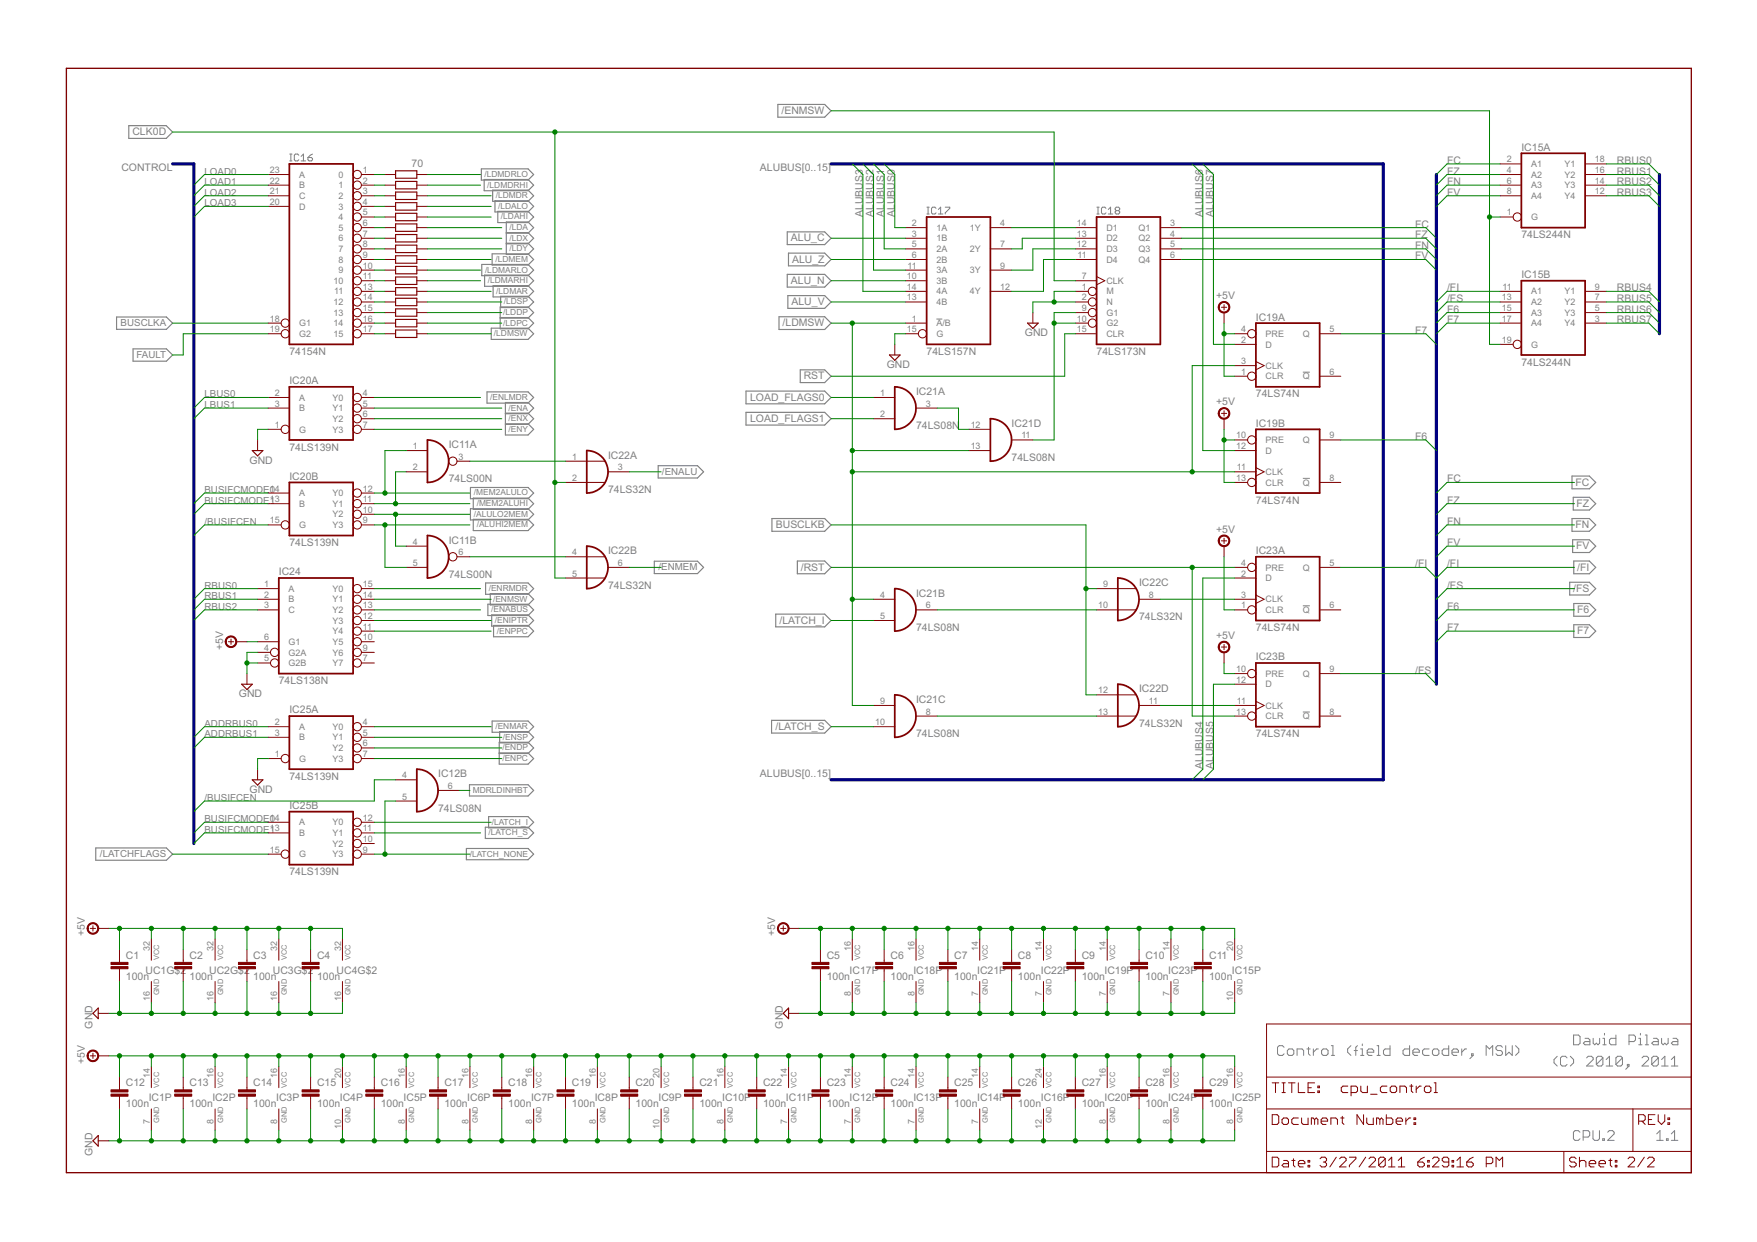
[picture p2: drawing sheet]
<svg xmlns="http://www.w3.org/2000/svg" width="420mm" height="297mm" viewBox="0 0 420 297" stroke-linecap="round" stroke-linejoin="round" font-family="sans-serif">
<defs><g id="words">
<g font-size="2.8" fill="#808080">
<text x="186.9" y="27.3">/ENMSW</text>
<text x="31.7" y="32.3">CLK0D</text>
<text x="29" y="41">CONTROL</text>
<text x="98.4" y="40">70</text>
<text x="181.7" y="41">ALUBUS[0..15]</text>
<text x="346" y="39.2">FC</text>
<text x="346" y="41.7">FZ</text>
<text x="363.8" y="36">IC15A</text>
<text x="386.7" y="39.2">RBUS0</text>
<text x="386.7" y="41.7">RBUS1</text>
<text x="346" y="44.3">FN</text>
<text x="346" y="46.8">FV</text>
<text x="386.7" y="44.3">RBUS2</text>
<text x="386.7" y="46.8">RBUS3</text>
<text x="206.4" y="51.9" transform="rotate(-90 206.4 51.9)">ALUBUS3</text>
<text x="208.9" y="51.9" transform="rotate(-90 208.9 51.9)">ALUBUS2</text>
<text x="211.4" y="51.9" transform="rotate(-90 211.4 51.9)">ALUBUS1</text>
<text x="214" y="51.9" transform="rotate(-90 214 51.9)">ALUBUS0</text>
<text x="287.6" y="51.9" transform="rotate(-90 287.6 51.9)">ALUBUS6</text>
<text x="290.2" y="51.9" transform="rotate(-90 290.2 51.9)">ALUBUS7</text>
<text x="189.1" y="57.7">ALU_C</text>
<text x="338.4" y="54.4">FC</text>
<text x="338.4" y="57">FZ</text>
<text x="338.4" y="59.5">FN</text>
<text x="363.8" y="57">74LS244N</text>
<text x="189.4" y="62.8">ALU_Z</text>
<text x="338.4" y="62.1">FV</text>
<text x="189.1" y="67.9">ALU_N</text>
<text x="290.8" y="71.6">+5V</text>
<text x="346" y="69.7">/FI</text>
<text x="363.8" y="66.5">IC15B</text>
<text x="386.7" y="69.7">RBUS4</text>
<text x="189.3" y="73">ALU_V</text>
<text x="300.3" y="76.7">IC19A</text>
<text x="346" y="74.8">F6</text>
<text x="346" y="77.3">F7</text>
<text x="346" y="72.2">/FS</text>
<text x="386.7" y="72.2">RBUS5</text>
<text x="386.7" y="74.8">RBUS6</text>
<text x="386.7" y="77.3">RBUS7</text>
<text x="187.2" y="78.1">/LDMSW</text>
<text x="245.1" y="80.5">GND</text>
<text x="338.4" y="79.8">F7</text>
<text x="69.2" y="84.9">74154N</text>
<text x="212.1" y="88.1">GND</text>
<text x="221.6" y="84.9">74LS157N</text>
<text x="262.2" y="84.9">74LS173N</text>
<text x="363.8" y="87.4">74LS244N</text>
<text x="69.2" y="91.9">IC20A</text>
<text x="179.4" y="95.8">LOAD_FLAGS0</text>
<text x="192.2" y="90.7">RST</text>
<text x="219" y="94.4">IC21A</text>
<text x="300.3" y="95.1">74LS74N</text>
<text x="179.4" y="100.9">LOAD_FLAGS1</text>
<text x="290.8" y="97">+5V</text>
<text x="69.2" y="107.8">74LS139N</text>
<text x="107.3" y="107.1">IC11A</text>
<text x="219" y="102.7">74LS08N</text>
<text x="241.9" y="102.1">IC21D</text>
<text x="300.3" y="102.1">IC19B</text>
<text x="338.4" y="105.2">F6</text>
<text x="59.7" y="110.9">GND</text>
<text x="145.4" y="109.7">IC22A</text>
<text x="241.9" y="110.3">74LS08N</text>
<text x="69.2" y="114.7">IC20B</text>
<text x="107.3" y="115.4">74LS00N</text>
<text x="145.4" y="117.9">74LS32N</text>
<text x="346" y="115.4">FC</text>
<text x="376.7" y="116.1">FC</text>
<text x="300.3" y="120.5">74LS74N</text>
<text x="346" y="120.5">FZ</text>
<text x="346" y="125.5">FN</text>
<text x="377" y="121.2">FZ</text>
<text x="69.2" y="130.6">74LS139N</text>
<text x="107.3" y="130">IC11B</text>
<text x="185.5" y="126.3">BUSCLKB</text>
<text x="290.8" y="127.4">+5V</text>
<text x="346" y="130.6">FV</text>
<text x="376.7" y="126.3">FN</text>
<text x="376.9" y="131.4">FV</text>
<text x="66.7" y="137.6">IC24</text>
<text x="145.4" y="132.5">IC22B</text>
<text x="191.5" y="136.5">/RST</text>
<text x="300.3" y="132.5">IC23A</text>
<text x="338.4" y="135.7">/FI</text>
<text x="346" y="135.7">/FI</text>
<text x="377.2" y="136.5">/FI</text>
<text x="107.3" y="138.2">74LS00N</text>
<text x="145.4" y="140.8">74LS32N</text>
<text x="219" y="142.7">IC21B</text>
<text x="272.4" y="140.1">IC22C</text>
<text x="346" y="140.8">/FS</text>
<text x="376.2" y="141.5">/FS</text>
<text x="186.4" y="149.2">/LATCH_I</text>
<text x="272.4" y="148.4">74LS32N</text>
<text x="346" y="145.9">F6</text>
<text x="377.2" y="146.6">F6</text>
<text x="53.3" y="155.4" transform="rotate(-90 53.3 155.4)">+5V</text>
<text x="219" y="150.9">74LS08N</text>
<text x="290.8" y="152.8">+5V</text>
<text x="300.3" y="150.9">74LS74N</text>
<text x="346" y="150.9">F7</text>
<text x="377.2" y="151.7">F7</text>
<text x="300.3" y="157.9">IC23B</text>
<text x="338.4" y="161.1">/FS</text>
<text x="57.1" y="166.8">GND</text>
<text x="66.7" y="163.6">74LS138N</text>
<text x="272.4" y="165.5">IC22D</text>
<text x="69.2" y="170.6">IC25A</text>
<text x="219" y="168.1">IC21C</text>
<text x="272.4" y="173.8">74LS32N</text>
<text x="185.4" y="174.6">/LATCH_S</text>
<text x="219" y="176.3">74LS08N</text>
<text x="300.3" y="176.3">74LS74N</text>
<text x="104.8" y="185.9">IC12B</text>
<text x="181.7" y="185.7">ALUBUS[0..15]</text>
<text x="287.6" y="184" transform="rotate(-90 287.6 184)">ALUBUS4</text>
<text x="290.2" y="184" transform="rotate(-90 290.2 184)">ALUBUS5</text>
<text x="59.7" y="189.7">GND</text>
<text x="69.2" y="186.5">74LS139N</text>
<text x="69.2" y="193.5">IC25B</text>
<text x="104.8" y="194.1">74LS08N</text>
<text x="69.2" y="209.3">74LS139N</text>
<text x="20.3" y="223.9" transform="rotate(-90 20.3 223.9)">+5V</text>
<text x="185.4" y="223.9" transform="rotate(-90 185.4 223.9)">+5V</text>
<text x="30.1" y="229.3">C1</text>
<text x="34.8" y="232.8">UC1G$2</text>
<text x="45.3" y="229.3">C2</text>
<text x="50" y="232.8">UC2G$2</text>
<text x="60.6" y="229.3">C3</text>
<text x="65.3" y="232.8">UC3G$2</text>
<text x="75.8" y="229.3">C4</text>
<text x="80.5" y="232.8">UC4G$2</text>
<text x="197.7" y="229.3">C5</text>
<text x="203.2" y="232.8">IC17P</text>
<text x="213" y="229.3">C6</text>
<text x="218.4" y="232.8">IC18P</text>
<text x="228.2" y="229.3">C7</text>
<text x="233.7" y="232.8">IC21P</text>
<text x="243.4" y="229.3">C8</text>
<text x="248.9" y="232.8">IC22P</text>
<text x="258.7" y="229.3">C9</text>
<text x="264.1" y="232.8">IC19P</text>
<text x="273.9" y="229.3">C10</text>
<text x="279.4" y="232.8">IC23P</text>
<text x="289.1" y="229.3">C11</text>
<text x="294.6" y="232.8">IC15P</text>
<text x="30.1" y="234.4">100n</text>
<text x="45.3" y="234.4">100n</text>
<text x="60.6" y="234.4">100n</text>
<text x="75.8" y="234.4">100n</text>
<text x="197.7" y="234.4">100n</text>
<text x="213" y="234.4">100n</text>
<text x="228.2" y="234.4">100n</text>
<text x="243.4" y="234.4">100n</text>
<text x="258.7" y="234.4">100n</text>
<text x="273.9" y="234.4">100n</text>
<text x="289.1" y="234.4">100n</text>
<text x="22.1" y="246" transform="rotate(-90 22.1 246)">GND</text>
<text x="187.2" y="246" transform="rotate(-90 187.2 246)">GND</text>
<text x="20.3" y="254.4" transform="rotate(-90 20.3 254.4)">+5V</text>
<text x="30.1" y="259.8">C12</text>
<text x="35.6" y="263.3">IC1P</text>
<text x="45.3" y="259.8">C13</text>
<text x="50.8" y="263.3">IC2P</text>
<text x="60.6" y="259.8">C14</text>
<text x="66" y="263.3">IC3P</text>
<text x="75.8" y="259.8">C15</text>
<text x="81.3" y="263.3">IC4P</text>
<text x="91" y="259.8">C16</text>
<text x="96.5" y="263.3">IC5P</text>
<text x="106.3" y="259.8">C17</text>
<text x="111.7" y="263.3">IC6P</text>
<text x="121.5" y="259.8">C18</text>
<text x="127" y="263.3">IC7P</text>
<text x="136.8" y="259.8">C19</text>
<text x="142.2" y="263.3">IC8P</text>
<text x="152" y="259.8">C20</text>
<text x="157.5" y="263.3">IC9P</text>
<text x="167.2" y="259.8">C21</text>
<text x="172.7" y="263.3">IC10P</text>
<text x="182.5" y="259.8">C22</text>
<text x="187.9" y="263.3">IC11P</text>
<text x="197.7" y="259.8">C23</text>
<text x="203.2" y="263.3">IC12P</text>
<text x="213" y="259.8">C24</text>
<text x="218.4" y="263.3">IC13P</text>
<text x="228.2" y="259.8">C25</text>
<text x="233.7" y="263.3">IC14P</text>
<text x="243.4" y="259.8">C26</text>
<text x="248.9" y="263.3">IC16P</text>
<text x="258.7" y="259.8">C27</text>
<text x="264.1" y="263.3">IC20P</text>
<text x="273.9" y="259.8">C28</text>
<text x="279.4" y="263.3">IC24P</text>
<text x="289.1" y="259.8">C29</text>
<text x="294.6" y="263.3">IC25P</text>
<text x="30.1" y="264.8">100n</text>
<text x="45.3" y="264.8">100n</text>
<text x="60.6" y="264.8">100n</text>
<text x="75.8" y="264.8">100n</text>
<text x="91" y="264.8">100n</text>
<text x="106.3" y="264.8">100n</text>
<text x="121.5" y="264.8">100n</text>
<text x="136.8" y="264.8">100n</text>
<text x="152" y="264.8">100n</text>
<text x="167.2" y="264.8">100n</text>
<text x="182.5" y="264.8">100n</text>
<text x="197.7" y="264.8">100n</text>
<text x="213" y="264.8">100n</text>
<text x="228.2" y="264.8">100n</text>
<text x="243.4" y="264.8">100n</text>
<text x="258.7" y="264.8">100n</text>
<text x="273.9" y="264.8">100n</text>
<text x="289.1" y="264.8">100n</text>
<text x="22.1" y="276.5" transform="rotate(-90 22.1 276.5)">GND</text>
</g>
<g font-size="2.6" fill="#808080">
<text x="48.9" y="41.7">LOAD0</text>
<text x="48.9" y="46.8">LOAD2</text>
<text x="48.9" y="44.3">LOAD1</text>
<text x="48.9" y="49.4">LOAD3</text>
<text x="28.8" y="78">BUSCLKA</text>
<text x="32.7" y="85.6">FAULT</text>
<text x="48.9" y="95.1">LBUS0</text>
<text x="48.9" y="97.6">LBUS1</text>
<text x="158.3" y="113.6">/ENALU</text>
<text x="48.9" y="117.9">BUSIFCMODE14</text>
<text x="64.5" y="117.9">0</text>
<text x="48.9" y="120.5">BUSIFCMODE13</text>
<text x="48.9" y="125.5">/BUSIFCEN</text>
<text x="64.5" y="120.5">1</text>
<text x="157.4" y="136.4">/ENMEM</text>
<text x="48.9" y="140.8">RBUS0</text>
<text x="48.9" y="143.3">RBUS1</text>
<text x="48.9" y="145.9">RBUS2</text>
<text x="48.9" y="173.8">ADDRBUS0</text>
<text x="48.9" y="176.3">ADDRBUS1</text>
<text x="48.9" y="191.6">/BUSIFCEN</text>
<text x="48.9" y="196.7">BUSIFCMODE14</text>
<text x="64.5" y="196.7">0</text>
<text x="48.9" y="199.2">BUSIFCMODE13</text>
<text x="64.5" y="199.2">1</text>
<text x="23.9" y="205">/LATCHFLAGS</text>
</g>
<g font-size="2.4" fill="#808080">
<text x="64.5" y="41.4">23</text>
<text x="86.8" y="41.4">1</text>
<text x="360.3" y="38.8">2</text>
<text x="360.3" y="41.4">4</text>
<text x="366.2" y="40">A1</text>
<text x="374.1" y="40">Y1</text>
<text x="381.4" y="41.4">16</text>
<text x="381.4" y="38.8">18</text>
<text x="64.5" y="46.5">21</text>
<text x="64.5" y="43.9">22</text>
<text x="71.5" y="47.6">C</text>
<text x="71.5" y="45">B</text>
<text x="71.5" y="42.5">A</text>
<text x="80.9" y="42.5">0</text>
<text x="80.9" y="45">1</text>
<text x="80.9" y="47.6">2</text>
<text x="86.8" y="43.9">2</text>
<text x="86.8" y="46.5">3</text>
<text x="360.3" y="43.9">6</text>
<text x="360.3" y="46.5">8</text>
<text x="366.2" y="42.5">A2</text>
<text x="366.2" y="45">A3</text>
<text x="366.2" y="47.6">A4</text>
<text x="374.1" y="47.6">Y4</text>
<text x="374.1" y="45">Y3</text>
<text x="374.1" y="42.5">Y2</text>
<text x="381.4" y="46.5">12</text>
<text x="381.4" y="43.9">14</text>
<text x="64.5" y="49">20</text>
<text x="71.5" y="50.1">D</text>
<text x="80.9" y="50.1">3</text>
<text x="80.9" y="52.7">4</text>
<text x="86.8" y="49">4</text>
<text x="86.8" y="51.5">5</text>
<text x="360.3" y="51.5">1</text>
<text x="366.2" y="52.7">G</text>
<text x="80.9" y="55.2">5</text>
<text x="80.9" y="57.7">6</text>
<text x="86.8" y="54.1">6</text>
<text x="86.8" y="56.6">7</text>
<text x="86.8" y="59.2">8</text>
<text x="218.1" y="54.1">2</text>
<text x="218.1" y="56.6">3</text>
<text x="218.1" y="59.2">5</text>
<text x="223.9" y="55.2">1A</text>
<text x="223.9" y="57.7">1B</text>
<text x="231.9" y="55.2">1Y</text>
<text x="239.2" y="54.1">4</text>
<text x="239.2" y="59.2">7</text>
<text x="257.5" y="59.2">12</text>
<text x="257.5" y="56.6">13</text>
<text x="257.5" y="54.1">14</text>
<text x="264.6" y="57.7">D2</text>
<text x="264.6" y="55.2">D1</text>
<text x="272.3" y="55.2">Q1</text>
<text x="272.3" y="57.7">Q2</text>
<text x="279.8" y="54.1">3</text>
<text x="279.8" y="56.6">4</text>
<text x="279.8" y="59.2">5</text>
<text x="80.9" y="60.3">7</text>
<text x="80.9" y="62.8">8</text>
<text x="80.9" y="65.4">9</text>
<text x="86.8" y="61.7">9</text>
<text x="86.8" y="64.2">10</text>
<text x="217.1" y="64.2">11</text>
<text x="218.1" y="61.7">6</text>
<text x="223.9" y="60.3">2A</text>
<text x="223.9" y="62.8">2B</text>
<text x="223.9" y="65.4">3A</text>
<text x="231.9" y="60.3">2Y</text>
<text x="231.9" y="65.4">3Y</text>
<text x="239.2" y="64.2">9</text>
<text x="257.7" y="61.7">11</text>
<text x="264.6" y="62.8">D4</text>
<text x="264.6" y="60.3">D3</text>
<text x="272.3" y="60.3">Q3</text>
<text x="272.3" y="62.8">Q4</text>
<text x="279.8" y="61.7">6</text>
<text x="79.7" y="67.9">10</text>
<text x="79.9" y="70.4">11</text>
<text x="86.8" y="66.8">11</text>
<text x="86.8" y="69.3">13</text>
<text x="86.8" y="71.9">14</text>
<text x="216.9" y="66.8">10</text>
<text x="216.9" y="71.9">13</text>
<text x="216.9" y="69.3">14</text>
<text x="223.9" y="67.9">3B</text>
<text x="223.9" y="70.4">4A</text>
<text x="231.9" y="70.4">4Y</text>
<text x="239.2" y="69.3">12</text>
<text x="258.7" y="69.3">1</text>
<text x="258.7" y="71.9">2</text>
<text x="258.7" y="66.8">7</text>
<text x="264.6" y="70.4">M</text>
<text x="264.6" y="67.9">CLK</text>
<text x="359.1" y="71.9">13</text>
<text x="359.3" y="69.3">11</text>
<text x="366.2" y="70.4">A1</text>
<text x="374.1" y="70.4">Y1</text>
<text x="381.4" y="71.9">7</text>
<text x="381.4" y="69.3">9</text>
<text x="64.5" y="76.9">18</text>
<text x="79.7" y="73">12</text>
<text x="79.7" y="75.5">13</text>
<text x="86.8" y="74.4">15</text>
<text x="86.8" y="76.9">16</text>
<text x="218.1" y="76.9">1</text>
<text x="223.9" y="73">4B</text>
<text x="257.5" y="76.9">10</text>
<text x="258.7" y="74.4">9</text>
<text x="264.6" y="73">N</text>
<text x="264.6" y="75.5">G1</text>
<text x="359.1" y="74.4">15</text>
<text x="359.1" y="76.9">17</text>
<text x="366.2" y="73">A2</text>
<text x="366.2" y="75.5">A3</text>
<text x="374.1" y="75.5">Y3</text>
<text x="374.1" y="73">Y2</text>
<text x="381.4" y="76.9">3</text>
<text x="381.4" y="74.4">5</text>
<text x="64.5" y="79.5">19</text>
<text x="71.5" y="78.1">G1</text>
<text x="71.5" y="80.6">G2</text>
<text x="79.7" y="78.1">14</text>
<text x="79.7" y="80.6">15</text>
<text x="86.8" y="79.5">17</text>
<text x="216.9" y="79.5">15</text>
<text x="223.9" y="78.1">A/B</text>
<text x="223.9" y="80.6">G</text>
<text x="257.5" y="79.5">15</text>
<text x="264.6" y="78.1">G2</text>
<text x="264.6" y="80.6">CLR</text>
<text x="296.8" y="82">2</text>
<text x="296.8" y="79.5">4</text>
<text x="302.7" y="83.1">D</text>
<text x="302.7" y="80.6">PRE</text>
<text x="311.6" y="80.6">Q</text>
<text x="317.9" y="79.5">5</text>
<text x="359.1" y="82">19</text>
<text x="366.2" y="83.1">G</text>
<text x="366.2" y="78.1">A4</text>
<text x="374.1" y="78.1">Y4</text>
<text x="296.8" y="89.6">1</text>
<text x="296.8" y="87.1">3</text>
<text x="302.7" y="88.2">CLK</text>
<text x="317.9" y="89.6">6</text>
<text x="65.7" y="94.7">2</text>
<text x="71.5" y="95.8">A</text>
<text x="79.5" y="95.8">Y0</text>
<text x="86.8" y="94.7">4</text>
<text x="210.4" y="94.7">1</text>
<text x="302.7" y="90.7">CLR</text>
<text x="311.6" y="90.7">Q</text>
<text x="65.7" y="97.3">3</text>
<text x="71.5" y="98.4">B</text>
<text x="79.5" y="98.4">Y1</text>
<text x="79.5" y="100.9">Y2</text>
<text x="86.8" y="97.3">5</text>
<text x="86.8" y="99.8">6</text>
<text x="210.4" y="99.8">2</text>
<text x="221.4" y="97.3">3</text>
<text x="65.7" y="102.3">1</text>
<text x="71.5" y="103.4">G</text>
<text x="79.5" y="103.4">Y3</text>
<text x="86.8" y="102.3">7</text>
<text x="98.7" y="107.4">1</text>
<text x="232.1" y="102.3">12</text>
<text x="232.1" y="107.4">13</text>
<text x="244.2" y="104.9">11</text>
<text x="295.6" y="107.4">12</text>
<text x="295.6" y="104.9">10</text>
<text x="302.7" y="106">PRE</text>
<text x="311.6" y="106">Q</text>
<text x="317.9" y="104.9">9</text>
<text x="98.7" y="112.5">2</text>
<text x="109.6" y="109.9">3</text>
<text x="136.8" y="109.9">1</text>
<text x="147.7" y="112.5">3</text>
<text x="295.8" y="112.5">11</text>
<text x="302.7" y="108.5">D</text>
<text x="302.7" y="113.6">CLK</text>
<text x="71.5" y="118.7">A</text>
<text x="79.5" y="118.7">Y0</text>
<text x="86.8" y="117.6">12</text>
<text x="136.8" y="115">2</text>
<text x="295.6" y="115">13</text>
<text x="302.7" y="116.1">CLR</text>
<text x="311.6" y="116.1">Q</text>
<text x="317.9" y="115">8</text>
<text x="64.5" y="125.2">15</text>
<text x="71.5" y="121.2">B</text>
<text x="79.5" y="121.2">Y1</text>
<text x="79.5" y="123.8">Y2</text>
<text x="86.8" y="120.1">11</text>
<text x="86.8" y="122.6">10</text>
<text x="86.8" y="125.2">9</text>
<text x="71.5" y="126.3">G</text>
<text x="79.5" y="126.3">Y3</text>
<text x="98.7" y="130.3">4</text>
<text x="98.7" y="135.3">5</text>
<text x="109.6" y="132.8">6</text>
<text x="136.8" y="132.8">4</text>
<text x="136.8" y="137.9">5</text>
<text x="147.7" y="135.3">6</text>
<text x="296.8" y="137.9">2</text>
<text x="296.8" y="135.3">4</text>
<text x="302.7" y="136.5">PRE</text>
<text x="311.6" y="136.5">Q</text>
<text x="317.9" y="135.3">5</text>
<text x="63.1" y="140.4">1</text>
<text x="63.1" y="143">2</text>
<text x="69" y="141.5">A</text>
<text x="79.5" y="141.5">Y0</text>
<text x="86.8" y="143">14</text>
<text x="86.8" y="140.4">15</text>
<text x="210.4" y="143">4</text>
<text x="263.8" y="140.4">9</text>
<text x="274.7" y="143">8</text>
<text x="296.8" y="143">3</text>
<text x="302.7" y="139">D</text>
<text x="63.1" y="145.5">3</text>
<text x="69" y="144.1">B</text>
<text x="69" y="146.6">C</text>
<text x="79.5" y="149.2">Y3</text>
<text x="79.5" y="146.6">Y2</text>
<text x="79.5" y="144.1">Y1</text>
<text x="86.8" y="148">12</text>
<text x="86.8" y="145.5">13</text>
<text x="210.4" y="148">5</text>
<text x="221.4" y="145.5">6</text>
<text x="262.6" y="145.5">10</text>
<text x="296.8" y="145.5">1</text>
<text x="302.7" y="146.6">CLR</text>
<text x="302.7" y="144.1">CLK</text>
<text x="311.6" y="146.6">Q</text>
<text x="317.9" y="145.5">6</text>
<text x="63.1" y="155.7">4</text>
<text x="63.1" y="153.1">6</text>
<text x="69" y="154.2">G1</text>
<text x="79.5" y="154.2">Y5</text>
<text x="79.5" y="151.7">Y4</text>
<text x="86.8" y="155.7">9</text>
<text x="86.8" y="153.1">10</text>
<text x="86.8" y="150.6">11</text>
<text x="63.1" y="158.2">5</text>
<text x="69" y="156.8">G2A</text>
<text x="69" y="159.3">G2B</text>
<text x="79.5" y="159.3">Y7</text>
<text x="79.5" y="156.8">Y6</text>
<text x="86.8" y="158.2">7</text>
<text x="295.6" y="160.7">10</text>
<text x="302.7" y="161.9">PRE</text>
<text x="311.6" y="161.9">Q</text>
<text x="317.9" y="160.7">9</text>
<text x="262.6" y="165.8">12</text>
<text x="295.6" y="163.3">12</text>
<text x="302.7" y="164.4">D</text>
<text x="65.7" y="173.4">2</text>
<text x="86.8" y="173.4">4</text>
<text x="209.3" y="173.4">10</text>
<text x="210.4" y="168.4">9</text>
<text x="221.4" y="170.9">8</text>
<text x="262.6" y="170.9">13</text>
<text x="274.7" y="168.4">11</text>
<text x="295.6" y="170.9">13</text>
<text x="295.8" y="168.4">11</text>
<text x="302.7" y="172">CLR</text>
<text x="302.7" y="169.5">CLK</text>
<text x="311.6" y="172">Q</text>
<text x="317.9" y="170.9">8</text>
<text x="65.7" y="176">3</text>
<text x="71.5" y="174.6">A</text>
<text x="71.5" y="177.1">B</text>
<text x="79.5" y="174.6">Y0</text>
<text x="79.5" y="177.1">Y1</text>
<text x="79.5" y="179.6">Y2</text>
<text x="86.8" y="176">5</text>
<text x="86.8" y="178.5">6</text>
<text x="65.7" y="181.1">1</text>
<text x="71.5" y="182.2">G</text>
<text x="79.5" y="182.2">Y3</text>
<text x="86.8" y="181.1">7</text>
<text x="96.2" y="186.1">4</text>
<text x="96.2" y="191.2">5</text>
<text x="107.1" y="188.7">6</text>
<text x="71.5" y="197.4">A</text>
<text x="79.5" y="197.4">Y0</text>
<text x="86.8" y="196.3">12</text>
<text x="64.5" y="203.9">15</text>
<text x="71.5" y="200">B</text>
<text x="79.5" y="200">Y1</text>
<text x="79.5" y="202.5">Y2</text>
<text x="86.8" y="198.8">11</text>
<text x="86.8" y="201.4">10</text>
<text x="86.8" y="203.9">9</text>
<text x="71.5" y="205">G</text>
<text x="79.5" y="205">Y3</text>
<text x="35.8" y="227.3" transform="rotate(-90 35.8 227.3)">32</text>
<text x="51.1" y="227.3" transform="rotate(-90 51.1 227.3)">32</text>
<text x="66.3" y="227.3" transform="rotate(-90 66.3 227.3)">32</text>
<text x="81.5" y="227.3" transform="rotate(-90 81.5 227.3)">32</text>
<text x="203.5" y="227.3" transform="rotate(-90 203.5 227.3)">16</text>
<text x="218.7" y="227.3" transform="rotate(-90 218.7 227.3)">16</text>
<text x="233.9" y="227.3" transform="rotate(-90 233.9 227.3)">14</text>
<text x="249.2" y="227.3" transform="rotate(-90 249.2 227.3)">14</text>
<text x="264.4" y="227.3" transform="rotate(-90 264.4 227.3)">14</text>
<text x="279.6" y="227.3" transform="rotate(-90 279.6 227.3)">14</text>
<text x="294.9" y="227.3" transform="rotate(-90 294.9 227.3)">20</text>
<text x="35.8" y="239.5" transform="rotate(-90 35.8 239.5)">16</text>
<text x="51.1" y="239.5" transform="rotate(-90 51.1 239.5)">16</text>
<text x="66.3" y="239.5" transform="rotate(-90 66.3 239.5)">16</text>
<text x="81.5" y="239.5" transform="rotate(-90 81.5 239.5)">16</text>
<text x="203.5" y="238.3" transform="rotate(-90 203.5 238.3)">8</text>
<text x="218.7" y="238.3" transform="rotate(-90 218.7 238.3)">8</text>
<text x="233.9" y="238.3" transform="rotate(-90 233.9 238.3)">7</text>
<text x="249.2" y="238.3" transform="rotate(-90 249.2 238.3)">7</text>
<text x="264.4" y="238.3" transform="rotate(-90 264.4 238.3)">7</text>
<text x="279.6" y="238.3" transform="rotate(-90 279.6 238.3)">7</text>
<text x="294.9" y="239.5" transform="rotate(-90 294.9 239.5)">10</text>
<text x="35.8" y="257.8" transform="rotate(-90 35.8 257.8)">14</text>
<text x="51.1" y="257.8" transform="rotate(-90 51.1 257.8)">16</text>
<text x="66.3" y="257.8" transform="rotate(-90 66.3 257.8)">16</text>
<text x="81.5" y="257.8" transform="rotate(-90 81.5 257.8)">20</text>
<text x="96.8" y="257.8" transform="rotate(-90 96.8 257.8)">16</text>
<text x="112" y="257.8" transform="rotate(-90 112 257.8)">16</text>
<text x="127.3" y="257.8" transform="rotate(-90 127.3 257.8)">16</text>
<text x="142.5" y="257.8" transform="rotate(-90 142.5 257.8)">16</text>
<text x="157.7" y="257.8" transform="rotate(-90 157.7 257.8)">20</text>
<text x="173" y="257.8" transform="rotate(-90 173 257.8)">16</text>
<text x="188.2" y="257.8" transform="rotate(-90 188.2 257.8)">14</text>
<text x="203.5" y="257.8" transform="rotate(-90 203.5 257.8)">14</text>
<text x="218.7" y="257.8" transform="rotate(-90 218.7 257.8)">14</text>
<text x="233.9" y="257.8" transform="rotate(-90 233.9 257.8)">14</text>
<text x="249.2" y="257.8" transform="rotate(-90 249.2 257.8)">24</text>
<text x="264.4" y="257.8" transform="rotate(-90 264.4 257.8)">16</text>
<text x="279.6" y="257.8" transform="rotate(-90 279.6 257.8)">16</text>
<text x="294.9" y="257.8" transform="rotate(-90 294.9 257.8)">16</text>
<text x="35.8" y="268.7" transform="rotate(-90 35.8 268.7)">7</text>
<text x="51.1" y="268.7" transform="rotate(-90 51.1 268.7)">8</text>
<text x="66.3" y="268.7" transform="rotate(-90 66.3 268.7)">8</text>
<text x="81.5" y="269.9" transform="rotate(-90 81.5 269.9)">10</text>
<text x="96.8" y="268.7" transform="rotate(-90 96.8 268.7)">8</text>
<text x="112" y="268.7" transform="rotate(-90 112 268.7)">8</text>
<text x="127.3" y="268.7" transform="rotate(-90 127.3 268.7)">8</text>
<text x="142.5" y="268.7" transform="rotate(-90 142.5 268.7)">8</text>
<text x="157.7" y="269.9" transform="rotate(-90 157.7 269.9)">10</text>
<text x="173" y="268.7" transform="rotate(-90 173 268.7)">8</text>
<text x="188.2" y="268.7" transform="rotate(-90 188.2 268.7)">7</text>
<text x="203.5" y="268.7" transform="rotate(-90 203.5 268.7)">7</text>
<text x="218.7" y="268.7" transform="rotate(-90 218.7 268.7)">7</text>
<text x="233.9" y="268.7" transform="rotate(-90 233.9 268.7)">7</text>
<text x="249.2" y="269.9" transform="rotate(-90 249.2 269.9)">12</text>
<text x="264.4" y="268.7" transform="rotate(-90 264.4 268.7)">8</text>
<text x="279.6" y="268.7" transform="rotate(-90 279.6 268.7)">8</text>
<text x="294.9" y="268.7" transform="rotate(-90 294.9 268.7)">8</text>
</g>
<g font-size="2.2" fill="#808080">
<text x="115.9" y="42.3">/LDMDRLO</text>
<text x="116.5" y="44.9">/LDMDRHI</text>
<text x="118.5" y="47.4">/LDMDR</text>
<text x="119.1" y="49.9">/LDALO</text>
<text x="119.8" y="52.5">/LDAHI</text>
<text x="121.8" y="55">/LDA</text>
<text x="121.8" y="57.6">/LDX</text>
<text x="116" y="65.2">/LDMARLO</text>
<text x="118.5" y="62.6">/LDMEM</text>
<text x="121.8" y="60.1">/LDY</text>
<text x="116.7" y="67.7">/LDMARHI</text>
<text x="118.7" y="70.3">/LDMAR</text>
<text x="120.3" y="75.3">/LDDP</text>
<text x="120.3" y="77.9">/LDPC</text>
<text x="120.5" y="72.8">/LDSP</text>
<text x="118.1" y="80.4">/LDMSW</text>
<text x="117.2" y="95.6">/ENLMDR</text>
<text x="121.6" y="98.2">/ENA</text>
<text x="121.6" y="100.7">/ENX</text>
<text x="121.6" y="103.3">/ENY</text>
<text x="113.3" y="118.5">/MEM2ALULO</text>
<text x="113.3" y="123.6">/ALULO2MEM</text>
<text x="114" y="121">/MEM2ALUHI</text>
<text x="114" y="126.1">/ALUHI2MEM</text>
<text x="116.9" y="141.4">/ENRMDR</text>
<text x="117.9" y="143.9">/ENMSW</text>
<text x="117.5" y="146.4">/ENABUS</text>
<text x="118.3" y="149">/ENIPTR</text>
<text x="118.8" y="151.5">/ENPPC</text>
<text x="118.5" y="174.4">/ENMAR</text>
<text x="120.1" y="179.5">/ENDP</text>
<text x="120.3" y="176.9">/ENSP</text>
<text x="120.1" y="182">/ENPC</text>
<text x="113" y="189.6">MDRLDINHBT</text>
<text x="117.6" y="197.2">/LATCH_I</text>
<text x="116.8" y="199.8">/LATCH_S</text>
<text x="112.3" y="204.8">/LATCH_NONE</text>
</g>
<g font-size="2" fill="#808080">
<text x="38.1" y="229.7" transform="rotate(-90 38.1 229.7)">VCC</text>
<text x="53.3" y="229.7" transform="rotate(-90 53.3 229.7)">VCC</text>
<text x="68.6" y="229.7" transform="rotate(-90 68.6 229.7)">VCC</text>
<text x="83.8" y="229.7" transform="rotate(-90 83.8 229.7)">VCC</text>
<text x="205.7" y="229.7" transform="rotate(-90 205.7 229.7)">VCC</text>
<text x="221" y="229.7" transform="rotate(-90 221 229.7)">VCC</text>
<text x="236.2" y="229.7" transform="rotate(-90 236.2 229.7)">VCC</text>
<text x="251.4" y="229.7" transform="rotate(-90 251.4 229.7)">VCC</text>
<text x="266.7" y="229.7" transform="rotate(-90 266.7 229.7)">VCC</text>
<text x="281.9" y="229.7" transform="rotate(-90 281.9 229.7)">VCC</text>
<text x="297.1" y="229.7" transform="rotate(-90 297.1 229.7)">VCC</text>
<text x="38.1" y="238" transform="rotate(-90 38.1 238)">GND</text>
<text x="53.3" y="238" transform="rotate(-90 53.3 238)">GND</text>
<text x="68.6" y="238" transform="rotate(-90 68.6 238)">GND</text>
<text x="83.8" y="238" transform="rotate(-90 83.8 238)">GND</text>
<text x="205.7" y="238" transform="rotate(-90 205.7 238)">GND</text>
<text x="221" y="238" transform="rotate(-90 221 238)">GND</text>
<text x="236.2" y="238" transform="rotate(-90 236.2 238)">GND</text>
<text x="251.4" y="238" transform="rotate(-90 251.4 238)">GND</text>
<text x="266.7" y="238" transform="rotate(-90 266.7 238)">GND</text>
<text x="281.9" y="238" transform="rotate(-90 281.9 238)">GND</text>
<text x="297.1" y="238" transform="rotate(-90 297.1 238)">GND</text>
<text x="38.1" y="260.1" transform="rotate(-90 38.1 260.1)">VCC</text>
<text x="53.3" y="260.1" transform="rotate(-90 53.3 260.1)">VCC</text>
<text x="68.6" y="260.1" transform="rotate(-90 68.6 260.1)">VCC</text>
<text x="83.8" y="260.1" transform="rotate(-90 83.8 260.1)">VCC</text>
<text x="99" y="260.1" transform="rotate(-90 99 260.1)">VCC</text>
<text x="114.3" y="260.1" transform="rotate(-90 114.3 260.1)">VCC</text>
<text x="129.5" y="260.1" transform="rotate(-90 129.5 260.1)">VCC</text>
<text x="144.8" y="260.1" transform="rotate(-90 144.8 260.1)">VCC</text>
<text x="160" y="260.1" transform="rotate(-90 160 260.1)">VCC</text>
<text x="175.2" y="260.1" transform="rotate(-90 175.2 260.1)">VCC</text>
<text x="190.5" y="260.1" transform="rotate(-90 190.5 260.1)">VCC</text>
<text x="205.7" y="260.1" transform="rotate(-90 205.7 260.1)">VCC</text>
<text x="221" y="260.1" transform="rotate(-90 221 260.1)">VCC</text>
<text x="236.2" y="260.1" transform="rotate(-90 236.2 260.1)">VCC</text>
<text x="251.4" y="260.1" transform="rotate(-90 251.4 260.1)">VCC</text>
<text x="266.7" y="260.1" transform="rotate(-90 266.7 260.1)">VCC</text>
<text x="281.9" y="260.1" transform="rotate(-90 281.9 260.1)">VCC</text>
<text x="297.1" y="260.1" transform="rotate(-90 297.1 260.1)">VCC</text>
<text x="38.1" y="268.5" transform="rotate(-90 38.1 268.5)">GND</text>
<text x="53.3" y="268.5" transform="rotate(-90 53.3 268.5)">GND</text>
<text x="68.6" y="268.5" transform="rotate(-90 68.6 268.5)">GND</text>
<text x="83.8" y="268.5" transform="rotate(-90 83.8 268.5)">GND</text>
<text x="99" y="268.5" transform="rotate(-90 99 268.5)">GND</text>
<text x="114.3" y="268.5" transform="rotate(-90 114.3 268.5)">GND</text>
<text x="129.5" y="268.5" transform="rotate(-90 129.5 268.5)">GND</text>
<text x="144.8" y="268.5" transform="rotate(-90 144.8 268.5)">GND</text>
<text x="160" y="268.5" transform="rotate(-90 160 268.5)">GND</text>
<text x="175.2" y="268.5" transform="rotate(-90 175.2 268.5)">GND</text>
<text x="190.5" y="268.5" transform="rotate(-90 190.5 268.5)">GND</text>
<text x="205.7" y="268.5" transform="rotate(-90 205.7 268.5)">GND</text>
<text x="221" y="268.5" transform="rotate(-90 221 268.5)">GND</text>
<text x="236.2" y="268.5" transform="rotate(-90 236.2 268.5)">GND</text>
<text x="251.4" y="268.5" transform="rotate(-90 251.4 268.5)">GND</text>
<text x="266.7" y="268.5" transform="rotate(-90 266.7 268.5)">GND</text>
<text x="281.9" y="268.5" transform="rotate(-90 281.9 268.5)">GND</text>
<text x="297.1" y="268.5" transform="rotate(-90 297.1 268.5)">GND</text>
</g>
</g></defs>
<g fill="#808080" stroke="#808080" stroke-width=".24">
<path d="M306.7 250.1l.4 .4z"/>
<path d="M305.9 250.1h.8z"/>
<path d="M305.5 250.5l.4-.4z"/>
<path d="M305.5 250.5v1.5z"/>
<path d="M305.5 252l.4 .4z"/>
<path d="M305.9 252.4h.8z"/>
<path d="M307.1 252l-.4 .4z"/>
<path d="M308.2 252.4h.8z"/>
<path d="M309 252.4l.4-.4z"/>
<path d="M309.4 251.2v.8z"/>
<path d="M309 250.9l.4 .3z"/>
<path d="M308.2 250.9h.8z"/>
<path d="M307.8 251.2l.4-.3z"/>
<path d="M307.8 251.2v.8z"/>
<path d="M307.8 252l.4 .4z"/>
<path d="M310.2 250.9v1.5z"/>
<path d="M310.2 250.9h1.2z"/>
<path d="M311.4 250.9l.3 .3z"/>
<path d="M311.7 251.2v1.2z"/>
<path d="M312.9 250.5v1.5z"/>
<path d="M312.9 252l.4 .4z"/>
<path d="M312.5 250.9h.8z"/>
<path d="M314.1 250.9v1.5z"/>
<path d="M314.1 251.7l.8-.8z"/>
<path d="M314.9 250.9h.4z"/>
<path d="M316.4 252.4h.8z"/>
<path d="M317.2 252.4l.4-.4z"/>
<path d="M317.6 251.2v.8z"/>
<path d="M317.2 250.9l.4 .3z"/>
<path d="M316.4 250.9h.8z"/>
<path d="M316.4 250.9l-.4 .3z"/>
<path d="M316 251.2v.8z"/>
<path d="M316 252l.4 .4z"/>
<path d="M318.4 250.1h.3z"/>
<path d="M318.7 250.1v2.3z"/>
<path d="M318.4 252.4h.8z"/>
<path d="M322.3 251.7l.7 .7z"/>
<path d="M322.3 250.9v.8z"/>
<path d="M322.3 250.9l.7-.8z"/>
<path d="M324.2 250.5v1.9z"/>
<path d="M324.2 250.5l.4-.4z"/>
<path d="M323.8 251.2h.8z"/>
<path d="M325.4 250.9h.4z"/>
<path d="M325.8 250.9v1.5z"/>
<path d="M325.4 252.4h.8z"/>
<path d="M325.8 249.7v.4z"/>
<path d="M327.3 252.4h.8z"/>
<path d="M326.9 252l.4 .4z"/>
<path d="M326.9 251.2v.8z"/>
<path d="M326.9 251.2l.4-.3z"/>
<path d="M327.3 250.9h.8z"/>
<path d="M328.1 250.9l.4 .3z"/>
<path d="M328.5 251.2v.5z"/>
<path d="M326.9 251.7h1.6z"/>
<path d="M329.3 250.1h.4z"/>
<path d="M329.7 250.1v2.3z"/>
<path d="M329.3 252.4h.8z"/>
<path d="M332.4 250.1v2.3z"/>
<path d="M331.2 252.4h1.2z"/>
<path d="M330.8 252l.4 .4z"/>
<path d="M330.8 251.2v.8z"/>
<path d="M330.8 251.2l.4-.3z"/>
<path d="M331.2 250.9h1.2z"/>
<path d="M337.1 250.1v2.3z"/>
<path d="M335.9 252.4h1.2z"/>
<path d="M335.5 252l.4 .4z"/>
<path d="M335.5 251.2v.8z"/>
<path d="M335.5 251.2l.4-.3z"/>
<path d="M335.9 250.9h1.2z"/>
<path d="M338.2 252.4h.8z"/>
<path d="M337.9 252l.3 .4z"/>
<path d="M337.9 251.2v.8z"/>
<path d="M337.9 251.2l.3-.3z"/>
<path d="M338.2 250.9h.8z"/>
<path d="M339 250.9l.4 .3z"/>
<path d="M339.4 251.2v.5z"/>
<path d="M337.9 251.7h1.5z"/>
<path d="M340.6 250.9h1.2z"/>
<path d="M340.2 251.2l.4-.3z"/>
<path d="M340.2 251.2v.8z"/>
<path d="M340.2 252l.4 .4z"/>
<path d="M340.6 252.4h1.2z"/>
<path d="M342.9 252.4h.8z"/>
<path d="M343.7 252.4l.4-.4z"/>
<path d="M344.1 251.2v.8z"/>
<path d="M343.7 250.9l.4 .3z"/>
<path d="M342.9 250.9h.8z"/>
<path d="M342.9 250.9l-.4 .3z"/>
<path d="M342.5 251.2v.8z"/>
<path d="M342.5 252l.4 .4z"/>
<path d="M346.4 250.1v2.3z"/>
<path d="M345.3 252.4h1.1z"/>
<path d="M344.9 252l.4 .4z"/>
<path d="M344.9 251.2v.8z"/>
<path d="M344.9 251.2l.4-.3z"/>
<path d="M345.3 250.9h1.1z"/>
<path d="M347.6 252.4h.8z"/>
<path d="M347.2 252l.4 .4z"/>
<path d="M347.2 251.2v.8z"/>
<path d="M347.2 251.2l.4-.3z"/>
<path d="M347.6 250.9h.8z"/>
<path d="M348.4 250.9l.4 .3z"/>
<path d="M348.8 251.2v.5z"/>
<path d="M347.2 251.7h1.6z"/>
<path d="M349.5 250.9v1.5z"/>
<path d="M349.5 251.7l.8-.8z"/>
<path d="M350.3 250.9h.4z"/>
<path d="M351.5 253.2l.8-.8z"/>
<path d="M352.3 252v.4z"/>
<path d="M351.9 252h.4z"/>
<path d="M351.9 252v.4z"/>
<path d="M351.9 252.4h.4z"/>
<path d="M355.4 250.1v2.3z"/>
<path d="M355.4 250.1l.8 .8z"/>
<path d="M357 250.1l-.8 .8z"/>
<path d="M357 250.1v2.3z"/>
<path d="M358.9 250.1l.4 .4z"/>
<path d="M358.1 250.1h.8z"/>
<path d="M357.7 250.5l.4-.4z"/>
<path d="M357.7 250.5v.4z"/>
<path d="M357.7 250.9l.4 .3z"/>
<path d="M358.1 251.2h.8z"/>
<path d="M358.9 251.2l.4 .5z"/>
<path d="M359.3 251.7v.3z"/>
<path d="M359.3 252l-.4 .4z"/>
<path d="M358.1 252.4h.8z"/>
<path d="M357.7 252l.4 .4z"/>
<path d="M360.1 250.1v2.3z"/>
<path d="M360.1 252.4l.7-.7z"/>
<path d="M360.8 251.7l.8 .7z"/>
<path d="M361.6 250.1v2.3z"/>
<path d="M362.4 252.4l.8-.7z"/>
<path d="M363.2 250.9v.8z"/>
<path d="M362.4 250.1l.8 .8z"/>
<path d="M396.2 271.2l.8-.8z"/>
<path d="M397 270.4v2.3z"/>
<path d="M396.2 272.7h1.5z"/>
<path d="M398.5 272.4v.3z"/>
<path d="M398.5 272.4h.4z"/>
<path d="M398.9 272.4v.3z"/>
<path d="M398.5 272.7h.4z"/>
<path d="M399.7 271.2l.8-.8z"/>
<path d="M400.5 270.4v2.3z"/>
<path d="M399.7 272.7h1.5z"/>
<path d="M376.3 247.5v2.4z"/>
<path d="M376.3 249.9h1.2z"/>
<path d="M377.5 249.9l.3-.4z"/>
<path d="M377.8 247.9v1.6z"/>
<path d="M377.5 247.5l.3 .4z"/>
<path d="M376.3 247.5h1.2z"/>
<path d="M379 248.3h.8z"/>
<path d="M379.8 248.3l.4 .4z"/>
<path d="M380.2 248.7v1.2z"/>
<path d="M379 249.9h1.2z"/>
<path d="M378.6 249.5l.4 .4z"/>
<path d="M378.6 249.5l.4-.4z"/>
<path d="M379 249.1h1.2z"/>
<path d="M381 248.3v1.2z"/>
<path d="M381 249.5l.4 .4z"/>
<path d="M381.4 249.9l.3-.4z"/>
<path d="M381.7 249.5l.4 .4z"/>
<path d="M382.1 249.9l.4-.4z"/>
<path d="M382.5 248.3v1.2z"/>
<path d="M383.3 248.3h.4z"/>
<path d="M383.7 248.3v1.6z"/>
<path d="M383.3 249.9h.8z"/>
<path d="M383.7 247.1v.4z"/>
<path d="M386.4 247.5v2.4z"/>
<path d="M385.3 249.9h1.1z"/>
<path d="M384.9 249.5l.4 .4z"/>
<path d="M384.9 248.7v.8z"/>
<path d="M384.9 248.7l.4-.4z"/>
<path d="M385.3 248.3h1.1z"/>
<path d="M389.6 247.5v2.4z"/>
<path d="M389.6 247.5h1.1z"/>
<path d="M390.7 247.5l.4 .4z"/>
<path d="M391.1 247.9v.8z"/>
<path d="M391.1 248.7l-.4 .4z"/>
<path d="M389.6 249.1h1.1z"/>
<path d="M391.9 248.3h.4z"/>
<path d="M392.3 248.3v1.6z"/>
<path d="M391.9 249.9h.8z"/>
<path d="M392.3 247.1v.4z"/>
<path d="M393.4 247.5h.4z"/>
<path d="M393.8 247.5v2.4z"/>
<path d="M393.4 249.9h.8z"/>
<path d="M395.4 248.3h.8z"/>
<path d="M396.2 248.3l.4 .4z"/>
<path d="M396.6 248.7v1.2z"/>
<path d="M395.4 249.9h1.2z"/>
<path d="M395 249.5l.4 .4z"/>
<path d="M395 249.5l.4-.4z"/>
<path d="M395.4 249.1h1.2z"/>
<path d="M397.3 248.3v1.2z"/>
<path d="M397.3 249.5l.4 .4z"/>
<path d="M397.7 249.9l.4-.4z"/>
<path d="M398.1 249.5l.4 .4z"/>
<path d="M398.5 249.9l.4-.4z"/>
<path d="M398.9 248.3v1.2z"/>
<path d="M400.1 248.3h.8z"/>
<path d="M400.9 248.3l.3 .4z"/>
<path d="M401.2 248.7v1.2z"/>
<path d="M400.1 249.9h1.1z"/>
<path d="M399.7 249.5l.4 .4z"/>
<path d="M399.7 249.5l.4-.4z"/>
<path d="M400.1 249.1h1.1z"/>
<path d="M371.6 254.2l.8 .8z"/>
<path d="M371.6 253.4v.8z"/>
<path d="M372.4 252.6l-.8 .8z"/>
<path d="M374.4 252.6l.3 .4z"/>
<path d="M373.6 252.6h.8z"/>
<path d="M373.2 253l.4-.4z"/>
<path d="M373.2 253v1.6z"/>
<path d="M373.2 254.6l.4 .4z"/>
<path d="M373.6 255h.8z"/>
<path d="M374.4 255l.3-.4z"/>
<path d="M375.5 255l.8-.8z"/>
<path d="M376.3 253.4v.8z"/>
<path d="M375.5 252.6l.8 .8z"/>
<path d="M379.4 255h1.6z"/>
<path d="M379.4 255l1.6-1.6z"/>
<path d="M381 253v.4z"/>
<path d="M380.6 252.6l.4 .4z"/>
<path d="M379.8 252.6h.8z"/>
<path d="M379.8 252.6l-.4 .4z"/>
<path d="M381.7 253v1.6z"/>
<path d="M381.7 253l.4-.4z"/>
<path d="M382.1 252.6h.8z"/>
<path d="M382.9 252.6l.4 .4z"/>
<path d="M383.3 253v1.6z"/>
<path d="M383.3 254.6l-.4 .4z"/>
<path d="M382.1 255h.8z"/>
<path d="M381.7 254.6l.4 .4z"/>
<path d="M381.7 254.6l1.6-1.6z"/>
<path d="M384.1 253.4l.8-.8z"/>
<path d="M384.9 252.6v2.4z"/>
<path d="M384.1 255h1.6z"/>
<path d="M386.4 253v1.6z"/>
<path d="M386.4 253l.4-.4z"/>
<path d="M386.8 252.6h.8z"/>
<path d="M387.6 252.6l.4 .4z"/>
<path d="M388 253v1.6z"/>
<path d="M388 254.6l-.4 .4z"/>
<path d="M386.8 255h.8z"/>
<path d="M386.4 254.6l.4 .4z"/>
<path d="M386.4 254.6l1.6-1.6z"/>
<path d="M388.8 255.7l.8-.7z"/>
<path d="M389.6 254.6v.4z"/>
<path d="M389.1 254.6h.5z"/>
<path d="M389.1 254.6v.4z"/>
<path d="M389.1 255h.5z"/>
<path d="M392.7 255h1.5z"/>
<path d="M392.7 255l1.5-1.6z"/>
<path d="M394.2 253v.4z"/>
<path d="M393.8 252.6l.4 .4z"/>
<path d="M393 252.6h.8z"/>
<path d="M392.7 253l.3-.4z"/>
<path d="M395 253v1.6z"/>
<path d="M395 253l.4-.4z"/>
<path d="M395.4 252.6h.8z"/>
<path d="M396.2 252.6l.4 .4z"/>
<path d="M396.6 253v1.6z"/>
<path d="M396.6 254.6l-.4 .4z"/>
<path d="M395.4 255h.8z"/>
<path d="M395 254.6l.4 .4z"/>
<path d="M395 254.6l1.6-1.6z"/>
<path d="M397.3 253.4l.8-.8z"/>
<path d="M398.1 252.6v2.4z"/>
<path d="M397.3 255h1.6z"/>
<path d="M399.7 253.4l.8-.8z"/>
<path d="M400.5 252.6v2.4z"/>
<path d="M399.7 255h1.5z"/>
<path d="M377.4 270.4l.4 .4z"/>
<path d="M376.6 270.4h.8z"/>
<path d="M376.6 270.4l-.3 .4z"/>
<path d="M376.3 270.8v1.6z"/>
<path d="M376.3 272.4l.3 .3z"/>
<path d="M376.6 272.7h.8z"/>
<path d="M377.4 272.7l.4-.3z"/>
<path d="M378.6 270.4v2.3z"/>
<path d="M378.6 270.4h1.2z"/>
<path d="M379.8 270.4l.4 .4z"/>
<path d="M380.2 270.8v.8z"/>
<path d="M380.2 271.6l-.4 .3z"/>
<path d="M378.6 271.9h1.2z"/>
<path d="M380.9 270.4v2z"/>
<path d="M380.9 272.4l.4 .3z"/>
<path d="M381.3 272.7h.8z"/>
<path d="M382.1 272.7l.4-.3z"/>
<path d="M382.5 270.4v2z"/>
<path d="M383.3 272.4v.3z"/>
<path d="M383.3 272.4h.4z"/>
<path d="M383.7 272.4v.3z"/>
<path d="M383.3 272.7h.4z"/>
<path d="M384.5 272.7h1.5z"/>
<path d="M386 271.2l-1.5 1.5z"/>
<path d="M386 270.8v.4z"/>
<path d="M385.6 270.4l.4 .4z"/>
<path d="M384.8 270.4h.8z"/>
<path d="M384.8 270.4l-.3 .4z"/>
<path d="M311.6 89h1.6z"/>
<path d="M311.6 114.4h1.6z"/>
<path d="M311.6 144.9h1.6z"/>
<path d="M311.6 170.3h1.6z"/>
<path d="M223.9 76.3h1.4z"/>
<path d="M221.7 51.2h.5z"/>
<path d="M221.9 49.6v1.6z"/>
<path d="M221.7 49.6h.5z"/>
<path d="M223.6 49.6l.2 .2z"/>
<path d="M223 49.6h.6z"/>
<path d="M223 49.6l-.2 .2z"/>
<path d="M222.8 49.8v1.1z"/>
<path d="M222.8 50.9l.2 .3z"/>
<path d="M223 51.2h.6z"/>
<path d="M223.6 51.2l.2-.3z"/>
<path d="M224.4 50.1l.5-.5z"/>
<path d="M224.9 49.6v1.6z"/>
<path d="M224.4 51.2h1.1z"/>
<path d="M226 49.6h1.1z"/>
<path d="M227.1 49.6v.2z"/>
<path d="M227.1 49.8l-1.1 1.1z"/>
<path d="M226 50.9v.3z"/>
<path d="M262.3 51.2h.5z"/>
<path d="M262.6 49.6v1.6z"/>
<path d="M262.3 49.6h.5z"/>
<path d="M264.2 49.6l.3 .2z"/>
<path d="M263.7 49.6h.5z"/>
<path d="M263.7 49.6l-.3 .2z"/>
<path d="M263.4 49.8v1.1z"/>
<path d="M263.4 50.9l.3 .3z"/>
<path d="M263.7 51.2h.5z"/>
<path d="M264.2 51.2l.3-.3z"/>
<path d="M265.6 49.6l-.6 .5z"/>
<path d="M265.6 49.6v1.6z"/>
<path d="M265 51.2h1.1z"/>
<path d="M266.9 49.6l-.2 .2z"/>
<path d="M266.9 49.6h.6z"/>
<path d="M267.5 49.6l.3 .2z"/>
<path d="M267.8 49.8v.3z"/>
<path d="M267.8 50.1l-.3 .3z"/>
<path d="M267.5 50.4l.3 .2z"/>
<path d="M267.8 50.6v.3z"/>
<path d="M267.8 50.9l-.3 .3z"/>
<path d="M266.9 51.2h.6z"/>
<path d="M266.7 50.9l.2 .3z"/>
<path d="M266.7 50.6v.3z"/>
<path d="M266.7 50.6l.2-.2z"/>
<path d="M266.7 50.1l.2 .3z"/>
<path d="M266.7 49.8v.3z"/>
<path d="M266.9 50.4h.6z"/>
<path d="M69.3 38.5h.5z"/>
<path d="M69.6 36.9v1.6z"/>
<path d="M69.3 36.9h.5z"/>
<path d="M71.2 36.9l.3 .2z"/>
<path d="M70.6 36.9h.6z"/>
<path d="M70.6 36.9l-.2 .2z"/>
<path d="M70.4 37.1v1.1z"/>
<path d="M70.4 38.2l.2 .3z"/>
<path d="M70.6 38.5h.6z"/>
<path d="M71.5 38.2l-.3 .3z"/>
<path d="M72 37.4l.6-.5z"/>
<path d="M72.6 36.9v1.6z"/>
<path d="M72 38.5h1.1z"/>
<path d="M74.2 37.1l.5-.2z"/>
<path d="M74.2 37.1l-.6 .6z"/>
<path d="M73.6 37.7v.5z"/>
<path d="M73.6 38.2l.3 .3z"/>
<path d="M73.9 38.5h.6z"/>
<path d="M74.5 38.5l.2-.3z"/>
<path d="M74.7 38v.2z"/>
<path d="M74.5 37.7l.2 .3z"/>
<path d="M73.6 37.7h.9z"/>
</g>
<g fill="#808080" stroke="#808080" stroke-width=".28">
<path d="M197.2 58.5l1.5-1.5z"/>
<path d="M188.3 58.5h8.9z"/>
<path d="M197.2 55.5l1.5 1.5z"/>
<path d="M188.3 55.5h8.9z"/>
<path d="M188.3 55.5v3z"/>
<path d="M198.7 62.1l-1.5 1.5z"/>
<path d="M188.6 63.6h8.6z"/>
<path d="M197.2 60.5l1.5 1.6z"/>
<path d="M188.6 60.5h8.6z"/>
<path d="M188.6 60.5v3.1z"/>
<path d="M198.7 67.1l-1.5 1.6z"/>
<path d="M188.3 68.7h8.9z"/>
<path d="M197.2 65.6l1.5 1.5z"/>
<path d="M188.3 65.6h8.9z"/>
<path d="M188.3 65.6v3.1z"/>
<path d="M198.7 72.2l-1.5 1.5z"/>
<path d="M188.4 73.7h8.8z"/>
<path d="M197.2 70.7l1.5 1.5z"/>
<path d="M188.4 70.7h8.8z"/>
<path d="M188.4 70.7v3z"/>
<path d="M198.7 95.1l-1.5 1.5z"/>
<path d="M178.4 96.6h18.8z"/>
<path d="M197.2 93.5l1.5 1.6z"/>
<path d="M178.4 93.5h18.8z"/>
<path d="M178.4 93.5v3.1z"/>
<path d="M198.7 100.1l-1.5 1.6z"/>
<path d="M178.4 101.7h18.8z"/>
<path d="M197.2 98.6l1.5 1.5z"/>
<path d="M178.4 98.6h18.8z"/>
<path d="M178.4 98.6v3.1z"/>
<path d="M198.7 77.3l-1.5 1.5z"/>
<path d="M186.3 78.8h10.9z"/>
<path d="M197.2 75.8l1.5 1.5z"/>
<path d="M186.3 75.8h10.9z"/>
<path d="M186.3 75.8v3z"/>
<path d="M127.6 79.8l-1.3 1.4z"/>
<path d="M117.5 81.2h8.8z"/>
<path d="M126.3 78.5l1.3 1.3z"/>
<path d="M117.5 78.5h8.8z"/>
<path d="M117.5 78.5v2.7z"/>
<path d="M197.2 175.3l1.5-1.5z"/>
<path d="M184.5 175.3h12.7z"/>
<path d="M197.2 172.3l1.5 1.5z"/>
<path d="M184.5 172.3h12.7z"/>
<path d="M184.5 172.3v3z"/>
<path d="M127.6 199.2l-1.3 1.3z"/>
<path d="M116.1 200.5h10.2z"/>
<path d="M126.3 197.8l1.3 1.4z"/>
<path d="M116.1 197.8h10.2z"/>
<path d="M116.1 197.8v2.7z"/>
<path d="M197.2 137.2l1.5-1.5z"/>
<path d="M190.7 137.2h6.5z"/>
<path d="M197.2 134.2l1.5 1.5z"/>
<path d="M190.7 134.2h6.5z"/>
<path d="M190.7 134.2v3z"/>
<path d="M197.2 149.9l1.5-1.5z"/>
<path d="M185.5 149.9h11.7z"/>
<path d="M197.2 146.9l1.5 1.5z"/>
<path d="M185.5 146.9h11.7z"/>
<path d="M185.5 146.9v3z"/>
<path d="M127.6 196.7l-1.3 1.3z"/>
<path d="M116.8 198h9.5z"/>
<path d="M126.3 195.3l1.3 1.4z"/>
<path d="M116.8 195.3h9.5z"/>
<path d="M116.8 195.3v2.7z"/>
<path d="M381.6 115.4l-1.5 1.5z"/>
<path d="M375.9 116.9h4.2z"/>
<path d="M380.1 113.9l1.5 1.5z"/>
<path d="M375.9 113.9h4.2z"/>
<path d="M375.9 113.9v3z"/>
<path d="M381.6 120.5l-1.5 1.5z"/>
<path d="M376.2 122h3.9z"/>
<path d="M380.1 118.9l1.5 1.6z"/>
<path d="M376.2 118.9h3.9z"/>
<path d="M376.2 118.9v3.1z"/>
<path d="M381.6 125.5l-1.5 1.6z"/>
<path d="M375.9 127.1h4.2z"/>
<path d="M380.1 124l1.5 1.5z"/>
<path d="M375.9 124h4.2z"/>
<path d="M375.9 124v3.1z"/>
<path d="M381.6 130.6l-1.5 1.5z"/>
<path d="M376.1 132.1h4z"/>
<path d="M380.1 129.1l1.5 1.5z"/>
<path d="M376.1 129.1h4z"/>
<path d="M376.1 129.1v3z"/>
<path d="M381.6 135.7l-1.5 1.5z"/>
<path d="M376.3 137.2h3.8z"/>
<path d="M380.1 134.2l1.5 1.5z"/>
<path d="M376.3 134.2h3.8z"/>
<path d="M376.3 134.2v3z"/>
<path d="M381.6 145.9l-1.5 1.5z"/>
<path d="M376.3 147.4h3.8z"/>
<path d="M380.1 144.3l1.5 1.6z"/>
<path d="M376.3 144.3h3.8z"/>
<path d="M376.3 144.3v3.1z"/>
<path d="M381.6 150.9l-1.5 1.6z"/>
<path d="M376.3 152.5h3.8z"/>
<path d="M380.1 149.4l1.5 1.5z"/>
<path d="M376.3 149.4h3.8z"/>
<path d="M376.3 149.4v3.1z"/>
<path d="M381.6 140.8l-1.5 1.5z"/>
<path d="M375.4 142.3h4.7z"/>
<path d="M380.1 139.3l1.5 1.5z"/>
<path d="M375.4 139.3h4.7z"/>
<path d="M375.4 139.3v3z"/>
<path d="M197.2 28l1.5-1.5z"/>
<path d="M186 28h11.2z"/>
<path d="M197.2 25l1.5 1.5z"/>
<path d="M186 25h11.2z"/>
<path d="M186 25v3z"/>
<path d="M127.6 143.3l-1.3 1.4z"/>
<path d="M117.2 144.7h9.1z"/>
<path d="M126.3 142l1.3 1.3z"/>
<path d="M117.2 142h9.1z"/>
<path d="M117.2 142v2.7z"/>
<path d="M198.7 90l-1.5 1.5z"/>
<path d="M191.4 91.5h5.8z"/>
<path d="M197.2 88.5l1.5 1.5z"/>
<path d="M191.4 88.5h5.8z"/>
<path d="M191.4 88.5v3z"/>
<path d="M198.7 125.5l-1.5 1.6z"/>
<path d="M184.6 127.1h12.6z"/>
<path d="M197.2 124l1.5 1.5z"/>
<path d="M184.6 124h12.6z"/>
<path d="M184.6 124v3.1z"/>
<path d="M41.3 84.9l-1.5 1.5z"/>
<path d="M31.8 86.4h8z"/>
<path d="M39.8 83.4l1.5 1.5z"/>
<path d="M31.8 83.4h8z"/>
<path d="M31.8 83.4v3z"/>
<path d="M127.6 41.7l-1.3 1.4z"/>
<path d="M115.1 43.1h11.2z"/>
<path d="M126.3 40.4l1.3 1.3z"/>
<path d="M115.1 40.4h11.2z"/>
<path d="M115.1 40.4v2.7z"/>
<path d="M127.6 44.3l-1.3 1.3z"/>
<path d="M115.8 45.6h10.5z"/>
<path d="M126.3 42.9l1.3 1.4z"/>
<path d="M115.8 42.9h10.5z"/>
<path d="M115.8 42.9v2.7z"/>
<path d="M127.6 46.8l-1.3 1.4z"/>
<path d="M117.8 48.2h8.5z"/>
<path d="M126.3 45.5l1.3 1.3z"/>
<path d="M117.8 45.5h8.5z"/>
<path d="M117.8 45.5v2.7z"/>
<path d="M127.6 49.4l-1.3 1.3z"/>
<path d="M118.4 50.7h7.9z"/>
<path d="M126.3 48l1.3 1.4z"/>
<path d="M118.4 48h7.9z"/>
<path d="M118.4 48v2.7z"/>
<path d="M127.6 51.9l-1.3 1.3z"/>
<path d="M119 53.2h7.3z"/>
<path d="M126.3 50.5l1.3 1.4z"/>
<path d="M119 50.5h7.3z"/>
<path d="M119 50.5v2.7z"/>
<path d="M127.6 54.4l-1.3 1.4z"/>
<path d="M121.1 55.8h5.2z"/>
<path d="M126.3 53.1l1.3 1.3z"/>
<path d="M121.1 53.1h5.2z"/>
<path d="M121.1 53.1v2.7z"/>
<path d="M127.6 57l-1.3 1.3z"/>
<path d="M121.1 58.3h5.2z"/>
<path d="M126.3 55.6l1.3 1.4z"/>
<path d="M121.1 55.6h5.2z"/>
<path d="M121.1 55.6v2.7z"/>
<path d="M127.6 62.1l-1.3 1.3z"/>
<path d="M117.7 63.4h8.6z"/>
<path d="M126.3 60.7l1.3 1.4z"/>
<path d="M117.7 60.7h8.6z"/>
<path d="M117.7 60.7v2.7z"/>
<path d="M127.6 64.6l-1.3 1.3z"/>
<path d="M115.2 65.9h11.1z"/>
<path d="M126.3 63.2l1.3 1.4z"/>
<path d="M115.2 63.2h11.1z"/>
<path d="M115.2 63.2v2.7z"/>
<path d="M127.6 67.1l-1.3 1.4z"/>
<path d="M115.9 68.5h10.4z"/>
<path d="M126.3 65.8l1.3 1.3z"/>
<path d="M115.9 65.8h10.4z"/>
<path d="M115.9 65.8v2.7z"/>
<path d="M127.6 69.7l-1.3 1.3z"/>
<path d="M117.9 71h8.4z"/>
<path d="M126.3 68.3l1.3 1.4z"/>
<path d="M117.9 68.3h8.4z"/>
<path d="M117.9 68.3v2.7z"/>
<path d="M127.6 72.2l-1.3 1.4z"/>
<path d="M119.7 73.6h6.6z"/>
<path d="M126.3 70.9l1.3 1.3z"/>
<path d="M119.7 70.9h6.6z"/>
<path d="M119.7 70.9v2.7z"/>
<path d="M127.6 74.8l-1.3 1.3z"/>
<path d="M119.6 76.1h6.7z"/>
<path d="M126.3 73.4l1.3 1.4z"/>
<path d="M119.6 73.4h6.7z"/>
<path d="M119.6 73.4v2.7z"/>
<path d="M127.6 77.3l-1.3 1.3z"/>
<path d="M119.6 78.6h6.7z"/>
<path d="M126.3 75.9l1.3 1.4z"/>
<path d="M119.6 75.9h6.7z"/>
<path d="M119.6 75.9v2.7z"/>
<path d="M127.6 95.1l-1.3 1.3z"/>
<path d="M116.5 96.4h9.8z"/>
<path d="M126.3 93.7l1.3 1.4z"/>
<path d="M116.5 93.7h9.8z"/>
<path d="M116.5 93.7v2.7z"/>
<path d="M127.6 97.6l-1.3 1.4z"/>
<path d="M120.9 99h5.4z"/>
<path d="M126.3 96.3l1.3 1.3z"/>
<path d="M120.9 96.3h5.4z"/>
<path d="M120.9 96.3v2.7z"/>
<path d="M127.6 100.1l-1.3 1.4z"/>
<path d="M120.9 101.5h5.4z"/>
<path d="M126.3 98.8l1.3 1.3z"/>
<path d="M120.9 98.8h5.4z"/>
<path d="M120.9 98.8v2.7z"/>
<path d="M127.6 102.7l-1.3 1.3z"/>
<path d="M120.9 104h5.4z"/>
<path d="M126.3 101.3l1.3 1.4z"/>
<path d="M120.9 101.3h5.4z"/>
<path d="M120.9 101.3v2.7z"/>
<path d="M127.6 117.9l-1.3 1.4z"/>
<path d="M112.5 119.3h13.8z"/>
<path d="M126.3 116.6l1.3 1.3z"/>
<path d="M112.5 116.6h13.8z"/>
<path d="M112.5 116.6v2.7z"/>
<path d="M127.6 120.5l-1.3 1.3z"/>
<path d="M113.2 121.8h13.1z"/>
<path d="M126.3 119.1l1.3 1.4z"/>
<path d="M113.2 119.1h13.1z"/>
<path d="M113.2 119.1v2.7z"/>
<path d="M127.6 123l-1.3 1.4z"/>
<path d="M112.5 124.4h13.8z"/>
<path d="M126.3 121.7l1.3 1.3z"/>
<path d="M112.5 121.7h13.8z"/>
<path d="M112.5 121.7v2.7z"/>
<path d="M127.6 125.5l-1.3 1.4z"/>
<path d="M113.2 126.9h13.1z"/>
<path d="M126.3 124.2l1.3 1.3z"/>
<path d="M113.2 124.2h13.1z"/>
<path d="M113.2 124.2v2.7z"/>
<path d="M127.6 140.8l-1.3 1.3z"/>
<path d="M116.1 142.1h10.2z"/>
<path d="M126.3 139.4l1.3 1.4z"/>
<path d="M116.1 139.4h10.2z"/>
<path d="M116.1 139.4v2.7z"/>
<path d="M127.6 145.9l-1.3 1.3z"/>
<path d="M116.7 147.2h9.6z"/>
<path d="M126.3 144.5l1.3 1.4z"/>
<path d="M116.7 144.5h9.6z"/>
<path d="M116.7 144.5v2.7z"/>
<path d="M127.6 150.9l-1.3 1.4z"/>
<path d="M118 152.3h8.3z"/>
<path d="M126.3 149.6l1.3 1.3z"/>
<path d="M118 149.6h8.3z"/>
<path d="M118 149.6v2.7z"/>
<path d="M127.6 173.8l-1.3 1.3z"/>
<path d="M117.7 175.1h8.6z"/>
<path d="M126.3 172.4l1.3 1.4z"/>
<path d="M117.7 172.4h8.6z"/>
<path d="M117.7 172.4v2.7z"/>
<path d="M127.6 176.3l-1.3 1.4z"/>
<path d="M119.5 177.7h6.8z"/>
<path d="M126.3 175l1.3 1.3z"/>
<path d="M119.5 175h6.8z"/>
<path d="M119.5 175v2.7z"/>
<path d="M127.6 178.9l-1.3 1.3z"/>
<path d="M119.4 180.2h6.9z"/>
<path d="M126.3 177.5l1.3 1.4z"/>
<path d="M119.4 177.5h6.9z"/>
<path d="M119.4 177.5v2.7z"/>
<path d="M127.6 181.4l-1.3 1.4z"/>
<path d="M119.4 182.8h6.9z"/>
<path d="M126.3 180.1l1.3 1.3z"/>
<path d="M119.4 180.1h6.9z"/>
<path d="M119.4 180.1v2.7z"/>
<path d="M127.6 204.3l-1.3 1.3z"/>
<path d="M111.5 205.6h14.8z"/>
<path d="M126.3 202.9l1.3 1.4z"/>
<path d="M111.5 202.9h14.8z"/>
<path d="M111.5 202.9v2.7z"/>
<path d="M127.6 59.5l-1.3 1.4z"/>
<path d="M121.1 60.9h5.2z"/>
<path d="M126.3 58.2l1.3 1.3z"/>
<path d="M121.1 58.2h5.2z"/>
<path d="M121.1 58.2v2.7z"/>
<path d="M127.6 189l-1.3 1.4z"/>
<path d="M112.3 190.4h14z"/>
<path d="M126.3 187.7l1.3 1.3z"/>
<path d="M112.3 187.7h14z"/>
<path d="M112.3 187.7v2.7z"/>
<path d="M41.3 77.3l-1.5 1.5z"/>
<path d="M27.9 78.8h11.9z"/>
<path d="M39.8 75.8l1.5 1.5z"/>
<path d="M27.9 75.8h11.9z"/>
<path d="M27.9 75.8v3z"/>
<path d="M39.8 205.7l1.5-1.4z"/>
<path d="M22.9 205.7h16.9z"/>
<path d="M39.8 202.8l1.5 1.5z"/>
<path d="M22.9 202.8h16.9z"/>
<path d="M22.9 202.8v2.9z"/>
<path d="M127.6 148.4l-1.3 1.4z"/>
<path d="M117.6 149.8h8.7z"/>
<path d="M126.3 147l1.3 1.4z"/>
<path d="M117.6 147h8.7z"/>
<path d="M117.6 147v2.8z"/>
<path d="M168.3 112.8l-1.5 1.5z"/>
<path d="M157.4 114.3h9.4z"/>
<path d="M166.8 111.4l1.5 1.4z"/>
<path d="M157.4 111.4h9.4z"/>
<path d="M157.4 111.4v2.9z"/>
<path d="M168.3 135.7l-1.5 1.5z"/>
<path d="M156.5 137.2h10.3z"/>
<path d="M166.8 134.2l1.5 1.5z"/>
<path d="M156.5 134.2h10.3z"/>
<path d="M156.5 134.2v3z"/>
<path d="M41.3 31.6l-1.5 1.5z"/>
<path d="M30.8 33.1h9z"/>
<path d="M39.8 30.1l1.5 1.5z"/>
<path d="M30.8 30.1h9z"/>
<path d="M30.8 30.1v3z"/>
</g>
<g fill="none" stroke="#800000" stroke-width=".24">
<circle cx="85.4" cy="44.3" r=".99"/>
<circle cx="85.4" cy="46.8" r=".99"/>
<circle cx="85.4" cy="59.5" r=".99"/>
<circle cx="85.4" cy="49.4" r=".99"/>
<circle cx="85.4" cy="51.9" r=".99"/>
<circle cx="85.4" cy="54.4" r=".99"/>
<circle cx="85.4" cy="41.7" r=".99"/>
<circle cx="85.4" cy="57" r=".99"/>
<circle cx="362.8" cy="51.9" r="1"/>
<circle cx="68.2" cy="79.8" r=".99"/>
<circle cx="68.2" cy="77.3" r=".99"/>
<circle cx="85.4" cy="67.1" r=".99"/>
<circle cx="85.4" cy="77.3" r=".99"/>
<circle cx="85.4" cy="62.1" r=".99"/>
<circle cx="85.4" cy="74.8" r=".99"/>
<circle cx="85.4" cy="79.8" r=".99"/>
<circle cx="85.4" cy="64.6" r=".99"/>
<circle cx="85.4" cy="69.7" r=".99"/>
<circle cx="85.4" cy="72.2" r=".99"/>
<circle cx="220.6" cy="79.8" r="1"/>
<circle cx="261.2" cy="69.7" r="1"/>
<circle cx="261.2" cy="72.2" r="1"/>
<circle cx="261.2" cy="77.3" r="1"/>
<circle cx="261.2" cy="74.8" r="1"/>
<circle cx="299.3" cy="79.8" r="1"/>
<circle cx="85.4" cy="97.6" r=".99"/>
<circle cx="85.4" cy="95.1" r=".99"/>
<circle cx="299.3" cy="90" r="1"/>
<circle cx="362.8" cy="82.4" r="1"/>
<circle cx="68.2" cy="102.7" r=".99"/>
<circle cx="85.4" cy="100.1" r=".99"/>
<circle cx="85.4" cy="102.7" r=".99"/>
<circle cx="85.4" cy="117.9" r=".99"/>
<circle cx="108.3" cy="110.3" r=".99"/>
<circle cx="299.3" cy="105.2" r="1"/>
<circle cx="299.3" cy="115.4" r="1"/>
<circle cx="68.2" cy="125.5" r=".99"/>
<circle cx="85.4" cy="120.5" r=".99"/>
<circle cx="85.4" cy="125.5" r=".99"/>
<circle cx="85.4" cy="123" r=".99"/>
<circle cx="108.3" cy="133.2" r=".99"/>
<circle cx="299.3" cy="135.7" r="1"/>
<circle cx="65.7" cy="156" r=".99"/>
<circle cx="65.7" cy="158.6" r=".99"/>
<circle cx="85.4" cy="140.8" r=".99"/>
<circle cx="85.4" cy="145.9" r=".99"/>
<circle cx="85.4" cy="156" r=".99"/>
<circle cx="85.4" cy="153.5" r=".99"/>
<circle cx="85.4" cy="158.6" r=".99"/>
<circle cx="85.4" cy="150.9" r=".99"/>
<circle cx="85.4" cy="148.4" r=".99"/>
<circle cx="85.4" cy="143.3" r=".99"/>
<circle cx="299.3" cy="145.9" r="1"/>
<circle cx="85.4" cy="176.3" r=".99"/>
<circle cx="85.4" cy="173.8" r=".99"/>
<circle cx="85.4" cy="178.9" r=".99"/>
<circle cx="299.3" cy="161.1" r="1"/>
<circle cx="299.3" cy="171.3" r="1"/>
<circle cx="68.2" cy="181.4" r=".99"/>
<circle cx="85.4" cy="196.7" r=".99"/>
<circle cx="85.4" cy="199.2" r=".99"/>
<circle cx="85.4" cy="181.4" r=".99"/>
<circle cx="68.2" cy="204.3" r=".99"/>
<circle cx="85.4" cy="204.3" r=".99"/>
<circle cx="85.4" cy="201.7" r=".99"/>
</g>
<g fill="#800000" stroke="#800000" stroke-width=".24">
<path d="M295.3 90h3z"/>
<path d="M295.3 82.4h5z"/>
<path d="M300.3 86.5l2 .9z"/>
<path d="M300.3 88.4l2-1z"/>
<path d="M295.3 87.4h5z"/>
<path d="M295.3 79.8h3z"/>
<path d="M315.6 79.8h5z"/>
<path d="M315.6 90h5z"/>
<path d="M295.3 115.4h3z"/>
<path d="M295.3 107.8h5z"/>
<path d="M300.3 111.8l2 1z"/>
<path d="M300.3 113.8l2-1z"/>
<path d="M295.3 112.8h5z"/>
<path d="M295.3 105.2h3z"/>
<path d="M315.6 105.2h5z"/>
<path d="M315.6 115.4h5z"/>
<path d="M264.8 234.7v5.1z"/>
<path d="M264.8 224.6v5.1z"/>
<path d="M295.3 145.9h3z"/>
<path d="M295.3 138.2h5z"/>
<path d="M300.3 142.3l2 1z"/>
<path d="M300.3 144.3l2-1z"/>
<path d="M295.3 143.3h5z"/>
<path d="M295.3 135.7h3z"/>
<path d="M315.6 135.7h5z"/>
<path d="M315.6 145.9h5z"/>
<path d="M295.3 171.3h3z"/>
<path d="M295.3 163.6h5z"/>
<path d="M300.3 167.7l2 1z"/>
<path d="M300.3 169.7l2-1z"/>
<path d="M295.3 168.7h5z"/>
<path d="M295.3 161.1h3z"/>
<path d="M315.6 161.1h5z"/>
<path d="M315.6 171.3h5z"/>
<path d="M280 234.7v5.1z"/>
<path d="M280 224.6v5.1z"/>
<path d="M216.5 77.3h5.1z"/>
<path d="M216.5 54.4h5.1z"/>
<path d="M216.5 57h5.1z"/>
<path d="M236.8 54.4h5.1z"/>
<path d="M216.5 59.5h5.1z"/>
<path d="M216.5 62.1h5.1z"/>
<path d="M236.8 59.5h5.1z"/>
<path d="M236.8 64.6h5.1z"/>
<path d="M216.5 67.1h5.1z"/>
<path d="M216.5 64.6h5.1z"/>
<path d="M236.8 69.7h5.1z"/>
<path d="M216.5 72.2h5.1z"/>
<path d="M216.5 69.7h5.1z"/>
<path d="M216.5 79.8h3.1z"/>
<path d="M203.8 234.7v5.1z"/>
<path d="M203.8 224.6v5.1z"/>
<path d="M214 82.4v2.5z"/>
<path d="M208.9 95.1h5.1z"/>
<path d="M208.9 100.1h5.1z"/>
<path d="M219.1 97.6h5z"/>
<path d="M208.9 143.3h5.1z"/>
<path d="M208.9 148.4h5.1z"/>
<path d="M219.1 145.9h5z"/>
<path d="M208.9 168.7h5.1z"/>
<path d="M208.9 173.8h5.1z"/>
<path d="M219.1 171.3h5z"/>
<path d="M231.8 102.7h5z"/>
<path d="M231.8 107.8h5z"/>
<path d="M241.9 105.2h5.1z"/>
<path d="M234.3 234.7v5.1z"/>
<path d="M234.3 224.6v5.1z"/>
<path d="M135.2 110.3h5.1z"/>
<path d="M135.2 115.4h5.1z"/>
<path d="M145.4 112.8h5.1z"/>
<path d="M140.3 110.3h4.3z"/>
<path d="M140.3 115.4h4.3z"/>
<path d="M135.2 133.2h5.1z"/>
<path d="M135.2 138.2h5.1z"/>
<path d="M145.4 135.7h5.1z"/>
<path d="M140.3 133.2h4.3z"/>
<path d="M140.3 138.2h4.3z"/>
<path d="M262.2 140.8h5.1z"/>
<path d="M262.2 145.9h5.1z"/>
<path d="M272.4 143.3h5.1z"/>
<path d="M267.3 140.8h4.3z"/>
<path d="M267.3 145.9h4.3z"/>
<path d="M262.2 166.2h5.1z"/>
<path d="M262.2 171.3h5.1z"/>
<path d="M272.4 168.7h5.1z"/>
<path d="M267.3 166.2h4.3z"/>
<path d="M267.3 171.3h4.3z"/>
<path d="M249.5 234.7v5.1z"/>
<path d="M249.5 224.6v5.1z"/>
<path d="M358.7 51.9h3.1z"/>
<path d="M358.7 39.2h5.1z"/>
<path d="M358.7 41.7h5.1z"/>
<path d="M358.7 44.3h5.1z"/>
<path d="M358.7 46.8h5.1z"/>
<path d="M379.1 46.8h5z"/>
<path d="M379.1 44.3h5z"/>
<path d="M379.1 41.7h5z"/>
<path d="M379.1 39.2h5z"/>
<path d="M358.7 82.4h3.1z"/>
<path d="M358.7 69.7h5.1z"/>
<path d="M358.7 72.2h5.1z"/>
<path d="M358.7 74.8h5.1z"/>
<path d="M358.7 77.3h5.1z"/>
<path d="M379.1 77.3h5z"/>
<path d="M379.1 74.8h5z"/>
<path d="M379.1 72.2h5z"/>
<path d="M379.1 69.7h5z"/>
<path d="M295.3 234.7v5.1z"/>
<path d="M295.3 224.6v5.1z"/>
<path d="M257.2 69.7h3z"/>
<path d="M257.2 72.2h3z"/>
<path d="M277.5 54.4h5.1z"/>
<path d="M277.5 57h5.1z"/>
<path d="M277.5 59.5h5.1z"/>
<path d="M277.5 62.1h5.1z"/>
<path d="M262.2 66.1l2 1z"/>
<path d="M262.2 68.1l2-1z"/>
<path d="M257.2 67.1h5z"/>
<path d="M257.2 74.8h3z"/>
<path d="M257.2 77.3h3z"/>
<path d="M257.2 62.1h5z"/>
<path d="M257.2 59.5h5z"/>
<path d="M257.2 57h5z"/>
<path d="M257.2 54.4h5z"/>
<path d="M257.2 79.8h5z"/>
<path d="M219.1 234.7v5.1z"/>
<path d="M219.1 224.6v5.1z"/>
<path d="M247 74.8v2.5z"/>
<path d="M292.7 100.1v2.6z"/>
<path d="M292.1 98.9h1.2z"/>
<path d="M292.7 98.2v1.3z"/>
<path d="M292.7 74.8v2.5z"/>
<path d="M292.1 73.5h1.2z"/>
<path d="M292.7 72.9v1.2z"/>
<path d="M302.9 280.5h71.1z"/>
<path d="M390.5 265.2h14z"/>
<path d="M302.9 275.4v5.1z"/>
<path d="M304.2 276.8v2.3z"/>
<path d="M304.2 279.1h1.2z"/>
<path d="M305.4 279.1l.4-.4z"/>
<path d="M305.8 277.1v1.6z"/>
<path d="M305.4 276.8l.4 .3z"/>
<path d="M304.2 276.8h1.2z"/>
<path d="M307 277.5h.7z"/>
<path d="M307.7 277.5l.4 .4z"/>
<path d="M308.1 277.9v1.2z"/>
<path d="M307 279.1h1.1z"/>
<path d="M306.6 278.7l.4 .4z"/>
<path d="M307 278.3l-.4 .4z"/>
<path d="M307 278.3h1.1z"/>
<path d="M309.3 277.1v1.6z"/>
<path d="M309.3 278.7l.4 .4z"/>
<path d="M308.9 277.5h.8z"/>
<path d="M310.9 279.1h.7z"/>
<path d="M310.5 278.7l.4 .4z"/>
<path d="M310.5 277.9v.8z"/>
<path d="M310.5 277.9l.4-.4z"/>
<path d="M310.9 277.5h.7z"/>
<path d="M311.6 277.5l.4 .4z"/>
<path d="M312 277.9v.4z"/>
<path d="M310.5 278.3h1.5z"/>
<path d="M312.8 277.5h.4z"/>
<path d="M313.2 277.5v.4z"/>
<path d="M312.8 277.9h.4z"/>
<path d="M312.8 277.5v.4z"/>
<path d="M312.8 278.7h.4z"/>
<path d="M313.2 278.7v.4z"/>
<path d="M312.8 279.1h.4z"/>
<path d="M312.8 278.7v.4z"/>
<path d="M315.7 277.1l.4-.3z"/>
<path d="M316.1 276.8h.7z"/>
<path d="M316.8 276.8l.4 .3z"/>
<path d="M317.2 277.1v.4z"/>
<path d="M317.2 277.5l-.4 .4z"/>
<path d="M316.4 277.9h.4z"/>
<path d="M316.8 277.9l.4 .4z"/>
<path d="M317.2 278.3v.4z"/>
<path d="M317.2 278.7l-.4 .4z"/>
<path d="M316.1 279.1h.7z"/>
<path d="M315.7 278.7l.4 .4z"/>
<path d="M319.6 276.8l-1.6 2.3z"/>
<path d="M320.3 279.1h1.6z"/>
<path d="M320.3 279.1l1.6-1.6z"/>
<path d="M321.9 277.1v.4z"/>
<path d="M321.5 276.8l.4 .3z"/>
<path d="M320.7 276.8h.8z"/>
<path d="M320.3 277.1l.4-.3z"/>
<path d="M322.7 276.8h1.5z"/>
<path d="M324.2 276.8v.3z"/>
<path d="M324.2 277.1l-1.5 1.6z"/>
<path d="M322.7 278.7v.4z"/>
<path d="M326.6 276.8l-1.6 2.3z"/>
<path d="M327.4 279.1h1.5z"/>
<path d="M327.4 279.1l1.5-1.6z"/>
<path d="M328.9 277.1v.4z"/>
<path d="M328.5 276.8l.4 .3z"/>
<path d="M327.7 276.8h.8z"/>
<path d="M327.7 276.8l-.3 .3z"/>
<path d="M329.7 277.1v1.6z"/>
<path d="M329.7 277.1l.4-.3z"/>
<path d="M330.1 276.8h.8z"/>
<path d="M330.9 276.8l.4 .3z"/>
<path d="M331.3 277.1v1.6z"/>
<path d="M330.9 279.1l.4-.4z"/>
<path d="M330.1 279.1h.8z"/>
<path d="M329.7 278.7l.4 .4z"/>
<path d="M329.7 278.7l1.6-1.6z"/>
<path d="M332.8 276.8l-.8 .7z"/>
<path d="M332.8 276.8v2.3z"/>
<path d="M332 279.1h1.6z"/>
<path d="M334.4 277.5l.8-.7z"/>
<path d="M335.2 276.8v2.3z"/>
<path d="M334.4 279.1h1.5z"/>
<path d="M339.8 277.1l.8-.3z"/>
<path d="M339.8 277.1l-.8 .8z"/>
<path d="M339 277.9v.8z"/>
<path d="M339 278.7l.4 .4z"/>
<path d="M339.4 279.1h.8z"/>
<path d="M340.2 279.1l.4-.4z"/>
<path d="M340.6 278.3v.4z"/>
<path d="M340.2 277.9l.4 .4z"/>
<path d="M339 277.9h1.2z"/>
<path d="M341.4 277.5h.4z"/>
<path d="M341.8 277.5v.4z"/>
<path d="M341.4 277.9h.4z"/>
<path d="M341.4 277.5v.4z"/>
<path d="M341.4 278.7h.4z"/>
<path d="M341.8 278.7v.4z"/>
<path d="M341.4 279.1h.4z"/>
<path d="M341.4 278.7v.4z"/>
<path d="M342.6 279.1h1.5z"/>
<path d="M342.6 279.1l1.5-1.6z"/>
<path d="M344.1 277.1v.4z"/>
<path d="M343.7 276.8l.4 .3z"/>
<path d="M342.9 276.8h.8z"/>
<path d="M342.9 276.8l-.3 .3z"/>
<path d="M344.9 278.7l.4 .4z"/>
<path d="M345.3 279.1h.8z"/>
<path d="M346.1 279.1l.4-.4z"/>
<path d="M346.5 277.1v1.6z"/>
<path d="M346.1 276.8l.4 .3z"/>
<path d="M345.3 276.8h.8z"/>
<path d="M344.9 277.1l.4-.3z"/>
<path d="M344.9 277.1v.4z"/>
<path d="M344.9 277.5l.4 .4z"/>
<path d="M345.3 277.9h1.2z"/>
<path d="M347.2 277.5h.4z"/>
<path d="M347.6 277.5v.4z"/>
<path d="M347.2 277.9h.4z"/>
<path d="M347.2 277.5v.4z"/>
<path d="M347.2 278.7h.4z"/>
<path d="M347.6 278.7v.4z"/>
<path d="M347.2 279.1h.4z"/>
<path d="M347.2 278.7v.4z"/>
<path d="M348.4 277.5l.8-.7z"/>
<path d="M349.2 276.8v2.3z"/>
<path d="M348.4 279.1h1.6z"/>
<path d="M351.5 277.1l.8-.3z"/>
<path d="M351.5 277.1l-.7 .8z"/>
<path d="M350.8 277.9v.8z"/>
<path d="M350.8 278.7l.3 .4z"/>
<path d="M351.1 279.1h.8z"/>
<path d="M351.9 279.1l.4-.4z"/>
<path d="M352.3 278.3v.4z"/>
<path d="M351.9 277.9l.4 .4z"/>
<path d="M350.8 277.9h1.1z"/>
<path d="M355.4 276.8v2.3z"/>
<path d="M355.4 276.8h1.2z"/>
<path d="M356.6 276.8l.4 .3z"/>
<path d="M357 277.1v.8z"/>
<path d="M357 277.9l-.4 .4z"/>
<path d="M355.4 278.3h1.2z"/>
<path d="M357.8 276.8v2.3z"/>
<path d="M357.8 276.8l.7 .7z"/>
<path d="M359.3 276.8l-.8 .7z"/>
<path d="M359.3 276.8v2.3z"/>
<path d="M302.9 275.4h71.1z"/>
<path d="M302.9 265.2v10.2z"/>
<path d="M404.5 265.2v10.2z"/>
<path d="M374 275.4v5.1z"/>
<path d="M374 275.4h16.5z"/>
<path d="M374 280.5h30.5z"/>
<path d="M376.5 276.8l.4 .3z"/>
<path d="M375.7 276.8h.8z"/>
<path d="M375.7 276.8l-.4 .3z"/>
<path d="M375.3 277.1v.4z"/>
<path d="M375.3 277.5l.4 .4z"/>
<path d="M375.7 277.9h.8z"/>
<path d="M376.5 277.9l.4 .4z"/>
<path d="M376.9 278.3v.4z"/>
<path d="M376.5 279.1l.4-.4z"/>
<path d="M375.7 279.1h.8z"/>
<path d="M375.3 278.7l.4 .4z"/>
<path d="M377.7 276.8v2.3z"/>
<path d="M377.7 277.9l.4-.4z"/>
<path d="M378.1 277.5h.8z"/>
<path d="M378.9 277.5l.3 .4z"/>
<path d="M379.2 277.9v1.2z"/>
<path d="M380.4 279.1h.8z"/>
<path d="M380 278.7l.4 .4z"/>
<path d="M380 277.9v.8z"/>
<path d="M380 277.9l.4-.4z"/>
<path d="M380.4 277.5h.8z"/>
<path d="M381.2 277.5l.4 .4z"/>
<path d="M381.6 277.9v.4z"/>
<path d="M380 278.3h1.6z"/>
<path d="M382.8 279.1h.7z"/>
<path d="M382.4 278.7l.4 .4z"/>
<path d="M382.4 277.9v.8z"/>
<path d="M382.4 277.9l.4-.4z"/>
<path d="M382.8 277.5h.7z"/>
<path d="M383.5 277.5l.4 .4z"/>
<path d="M383.9 277.9v.4z"/>
<path d="M382.4 278.3h1.5z"/>
<path d="M385.1 277.1v1.6z"/>
<path d="M385.1 278.7l.4 .4z"/>
<path d="M384.7 277.5h.8z"/>
<path d="M386.3 277.5h.4z"/>
<path d="M386.7 277.5v.4z"/>
<path d="M386.3 277.9h.4z"/>
<path d="M386.3 277.5v.4z"/>
<path d="M386.3 278.7h.4z"/>
<path d="M386.7 278.7v.4z"/>
<path d="M386.3 279.1h.4z"/>
<path d="M386.3 278.7v.4z"/>
<path d="M389.3 279.1h1.6z"/>
<path d="M389.3 279.1l1.6-1.6z"/>
<path d="M390.9 277.1v.4z"/>
<path d="M390.5 276.8l.4 .3z"/>
<path d="M389.7 276.8h.8z"/>
<path d="M389.7 276.8l-.4 .3z"/>
<path d="M393.2 276.8l-1.6 2.3z"/>
<path d="M394 279.1h1.6z"/>
<path d="M394 279.1l1.6-1.6z"/>
<path d="M395.6 277.1v.4z"/>
<path d="M395.2 276.8l.4 .3z"/>
<path d="M394.4 276.8h.8z"/>
<path d="M394.4 276.8l-.4 .3z"/>
<path d="M391.9 266.6v2.3z"/>
<path d="M391.9 266.6h1.1z"/>
<path d="M393 266.6l.4 .4z"/>
<path d="M393.4 267v.8z"/>
<path d="M393 268.1l.4-.3z"/>
<path d="M391.9 268.1h1.1z"/>
<path d="M392.6 268.1l.8 .8z"/>
<path d="M394.2 266.6h1.6z"/>
<path d="M394.2 266.6v2.3z"/>
<path d="M394.2 268.9h1.6z"/>
<path d="M394.2 267.8h.8z"/>
<path d="M396.5 266.6v1.5z"/>
<path d="M396.5 268.1l.8 .8z"/>
<path d="M397.3 268.9l.8-.8z"/>
<path d="M398.1 266.6v1.5z"/>
<path d="M398.9 267.4h.4z"/>
<path d="M399.3 267.4v.4z"/>
<path d="M398.9 267.8h.4z"/>
<path d="M398.9 267.4v.4z"/>
<path d="M398.9 268.5h.4z"/>
<path d="M399.3 268.5v.4z"/>
<path d="M398.9 268.9h.4z"/>
<path d="M398.9 268.5v.4z"/>
<path d="M390.5 265.2v10.2z"/>
<path d="M302.9 265.2h87.6z"/>
<path d="M390.5 275.4h14z"/>
<path d="M404.5 275.4v5.1z"/>
<path d="M302.9 257.6v7.6z"/>
<path d="M302.9 244.9h101.6z"/>
<path d="M404.5 244.9v12.7z"/>
<path d="M302.9 257.6h101.6z"/>
<path d="M302.9 244.9v12.7z"/>
<path d="M404.5 257.6v7.6z"/>
<path d="M305 259v2.3z"/>
<path d="M304.2 259h1.6z"/>
<path d="M306.6 261.3h.8z"/>
<path d="M307 259v2.3z"/>
<path d="M306.6 259h.8z"/>
<path d="M308.9 259v2.3z"/>
<path d="M308.1 259h1.6z"/>
<path d="M310.5 259v2.3z"/>
<path d="M310.5 261.3h1.5z"/>
<path d="M312.8 259h1.6z"/>
<path d="M312.8 259v2.3z"/>
<path d="M312.8 261.3h1.6z"/>
<path d="M312.8 260.1h.8z"/>
<path d="M315.2 259.8h.3z"/>
<path d="M315.5 259.8v.3z"/>
<path d="M315.2 260.1h.3z"/>
<path d="M315.2 259.8v.3z"/>
<path d="M315.2 260.9h.3z"/>
<path d="M315.5 260.9v.4z"/>
<path d="M315.2 261.3h.3z"/>
<path d="M315.2 260.9v.4z"/>
<path d="M304.2 266.6v2.3z"/>
<path d="M304.2 268.9h1.2z"/>
<path d="M305.4 268.9l.4-.4z"/>
<path d="M305.8 267v1.5z"/>
<path d="M305.4 266.6l.4 .4z"/>
<path d="M304.2 266.6h1.2z"/>
<path d="M307 268.9h.7z"/>
<path d="M307.7 268.9l.4-.4z"/>
<path d="M308.1 267.8v.7z"/>
<path d="M307.7 267.4l.4 .4z"/>
<path d="M307 267.4h.7z"/>
<path d="M306.6 267.8l.4-.4z"/>
<path d="M306.6 267.8v.7z"/>
<path d="M306.6 268.5l.4 .4z"/>
<path d="M309.3 267.4h1.2z"/>
<path d="M308.9 267.8l.4-.4z"/>
<path d="M308.9 267.8v.7z"/>
<path d="M308.9 268.5l.4 .4z"/>
<path d="M309.3 268.9h1.2z"/>
<path d="M311.3 267.4v1.1z"/>
<path d="M311.3 268.5l.3 .4z"/>
<path d="M311.6 268.9h1.2z"/>
<path d="M312.8 267.4v1.5z"/>
<path d="M313.6 267.4v1.5z"/>
<path d="M313.6 267.4h.4z"/>
<path d="M314 267.4l.4 .4z"/>
<path d="M314.4 267.8v1.1z"/>
<path d="M314.4 267.8l.4-.4z"/>
<path d="M314.8 267.4l.4 .4z"/>
<path d="M315.2 267.8v1.1z"/>
<path d="M316.3 268.9h.8z"/>
<path d="M315.9 268.5l.4 .4z"/>
<path d="M315.9 267.8v.7z"/>
<path d="M315.9 267.8l.4-.4z"/>
<path d="M316.3 267.4h.8z"/>
<path d="M317.1 267.4l.4 .4z"/>
<path d="M317.5 267.8v.3z"/>
<path d="M315.9 268.1h1.6z"/>
<path d="M318.3 267.4v1.5z"/>
<path d="M318.3 267.4h1.1z"/>
<path d="M319.4 267.4l.4 .4z"/>
<path d="M319.8 267.8v1.1z"/>
<path d="M321 267v1.5z"/>
<path d="M321 268.5l.4 .4z"/>
<path d="M320.6 267.4h.8z"/>
<path d="M324.5 266.6v2.3z"/>
<path d="M324.5 266.6l1.6 2.3z"/>
<path d="M326.1 266.6v2.3z"/>
<path d="M326.8 267.4v1.1z"/>
<path d="M326.8 268.5l.4 .4z"/>
<path d="M327.2 268.9h1.2z"/>
<path d="M328.4 267.4v1.5z"/>
<path d="M329.2 267.4v1.5z"/>
<path d="M329.2 267.4h.4z"/>
<path d="M329.6 267.4l.4 .4z"/>
<path d="M330 267.8v1.1z"/>
<path d="M330 267.8l.3-.4z"/>
<path d="M330.3 267.4l.4 .4z"/>
<path d="M330.7 267.8v1.1z"/>
<path d="M331.5 266.6v2.3z"/>
<path d="M331.5 268.9h1.2z"/>
<path d="M332.7 268.9l.4-.4z"/>
<path d="M333.1 267.8v.7z"/>
<path d="M332.7 267.4l.4 .4z"/>
<path d="M331.5 267.4h1.2z"/>
<path d="M334.2 268.9h.8z"/>
<path d="M333.9 268.5l.3 .4z"/>
<path d="M333.9 267.8v.7z"/>
<path d="M333.9 267.8l.3-.4z"/>
<path d="M334.2 267.4h.8z"/>
<path d="M335 267.4l.4 .4z"/>
<path d="M335.4 267.8v.3z"/>
<path d="M333.9 268.1h1.5z"/>
<path d="M336.2 267.4v1.5z"/>
<path d="M336.2 268.1l.8-.7z"/>
<path d="M337 267.4h.4z"/>
<path d="M338.1 267.4h.4z"/>
<path d="M338.5 267.4v.4z"/>
<path d="M338.1 267.8h.4z"/>
<path d="M338.1 267.4v.4z"/>
<path d="M338.1 268.5h.4z"/>
<path d="M338.5 268.5v.4z"/>
<path d="M338.1 268.9h.4z"/>
<path d="M338.1 268.5v.4z"/>
<path d="M321.1 259.8h1.2z"/>
<path d="M320.7 260.1l.4-.3z"/>
<path d="M320.7 260.1v.8z"/>
<path d="M320.7 260.9l.4 .4z"/>
<path d="M321.1 261.3h1.2z"/>
<path d="M323.1 259.8v2.3z"/>
<path d="M323.1 259.8h1.2z"/>
<path d="M324.3 259.8l.3 .3z"/>
<path d="M324.6 260.1v.8z"/>
<path d="M324.6 260.9l-.3 .4z"/>
<path d="M323.1 261.3h1.2z"/>
<path d="M325.4 259.8v1.1z"/>
<path d="M325.4 260.9l.4 .4z"/>
<path d="M325.8 261.3h1.2z"/>
<path d="M327 259.8v1.5z"/>
<path d="M327.8 261.7h1.5z"/>
<path d="M330.5 259.8h1.2z"/>
<path d="M330.1 260.1l.4-.3z"/>
<path d="M330.1 260.1v.8z"/>
<path d="M330.1 260.9l.4 .4z"/>
<path d="M330.5 261.3h1.2z"/>
<path d="M332.8 261.3h.8z"/>
<path d="M333.6 261.3l.4-.4z"/>
<path d="M334 260.1v.8z"/>
<path d="M333.6 259.8l.4 .3z"/>
<path d="M332.8 259.8h.8z"/>
<path d="M332.8 259.8l-.4 .3z"/>
<path d="M332.4 260.1v.8z"/>
<path d="M332.4 260.9l.4 .4z"/>
<path d="M334.8 259.8v1.5z"/>
<path d="M334.8 259.8h1.1z"/>
<path d="M335.9 259.8l.4 .3z"/>
<path d="M336.3 260.1v1.2z"/>
<path d="M337.5 259.4v1.5z"/>
<path d="M337.5 260.9l.4 .4z"/>
<path d="M337.1 259.8h.8z"/>
<path d="M338.7 259.8v1.5z"/>
<path d="M338.7 260.5l.7-.7z"/>
<path d="M339.4 259.8h.5z"/>
<path d="M341 261.3h.8z"/>
<path d="M341.8 261.3l.4-.4z"/>
<path d="M342.2 260.1v.8z"/>
<path d="M341.8 259.8l.4 .3z"/>
<path d="M341 259.8h.8z"/>
<path d="M340.6 260.1l.4-.3z"/>
<path d="M340.6 260.1v.8z"/>
<path d="M340.6 260.9l.4 .4z"/>
<path d="M343 259h.3z"/>
<path d="M343.3 259v2.3z"/>
<path d="M343 261.3h.7z"/>
<path d="M196.2 227.1v2.6z"/>
<path d="M196.2 232.2v2.5z"/>
<path d="M196.2 229.7v.5z"/>
<path d="M196.2 231.7v.5z"/>
<path d="M211.4 227.1v2.6z"/>
<path d="M211.4 232.2v2.5z"/>
<path d="M211.4 229.7v.5z"/>
<path d="M211.4 231.7v.5z"/>
<path d="M226.7 227.1v2.6z"/>
<path d="M226.7 232.2v2.5z"/>
<path d="M226.7 229.7v.5z"/>
<path d="M226.7 231.7v.5z"/>
<path d="M241.9 227.1v2.6z"/>
<path d="M241.9 232.2v2.5z"/>
<path d="M241.9 229.7v.5z"/>
<path d="M241.9 231.7v.5z"/>
<path d="M257.2 227.1v2.6z"/>
<path d="M257.2 232.2v2.5z"/>
<path d="M257.2 229.7v.5z"/>
<path d="M257.2 231.7v.5z"/>
<path d="M272.4 227.1v2.6z"/>
<path d="M272.4 232.2v2.5z"/>
<path d="M272.4 229.7v.5z"/>
<path d="M272.4 231.7v.5z"/>
<path d="M287.6 227.1v2.6z"/>
<path d="M287.6 232.2v2.5z"/>
<path d="M287.6 229.7v.5z"/>
<path d="M287.6 231.7v.5z"/>
<path d="M188.6 242.4h2.5z"/>
<path d="M188.6 222h2.5z"/>
<path d="M187.3 221.4v1.3z"/>
<path d="M186.7 222h1.2z"/>
<path d="M292.7 130.6v2.6z"/>
<path d="M292.1 129.3h1.2z"/>
<path d="M292.7 128.7v1.3z"/>
<path d="M292.7 156v2.6z"/>
<path d="M292.1 154.7h1.2z"/>
<path d="M292.7 154.1v1.3z"/>
<path d="M64.1 102.7h3.1z"/>
<path d="M64.1 95.1h5.1z"/>
<path d="M64.1 97.6h5.1z"/>
<path d="M86.4 95.1h3.1z"/>
<path d="M86.4 97.6h3.1z"/>
<path d="M86.4 100.1h3.1z"/>
<path d="M86.4 102.7h3.1z"/>
<path d="M64.1 125.5h3.1z"/>
<path d="M64.1 117.9h5.1z"/>
<path d="M64.1 120.5h5.1z"/>
<path d="M86.4 117.9h3.1z"/>
<path d="M86.4 120.5h3.1z"/>
<path d="M86.4 123h3.1z"/>
<path d="M86.4 125.5h3.1z"/>
<path d="M264.8 265.2v5.1z"/>
<path d="M264.8 255.1v5z"/>
<path d="M86.4 41.7h3.1z"/>
<path d="M86.4 44.3h3.1z"/>
<path d="M86.4 46.8h3.1z"/>
<path d="M86.4 49.4h3.1z"/>
<path d="M86.4 51.9h3.1z"/>
<path d="M86.4 54.4h3.1z"/>
<path d="M86.4 57h3.1z"/>
<path d="M86.4 59.5h3.1z"/>
<path d="M86.4 62.1h3.1z"/>
<path d="M86.4 64.6h3.1z"/>
<path d="M86.4 67.1h3.1z"/>
<path d="M86.4 69.7h3.1z"/>
<path d="M86.4 72.2h3.1z"/>
<path d="M86.4 74.8h3.1z"/>
<path d="M86.4 77.3h3.1z"/>
<path d="M86.4 79.8h3.1z"/>
<path d="M64.1 77.3h3.1z"/>
<path d="M64.1 79.8h3.1z"/>
<path d="M64.1 49.4h5.1z"/>
<path d="M64.1 46.8h5.1z"/>
<path d="M64.1 44.3h5.1z"/>
<path d="M64.1 41.7h5.1z"/>
<path d="M249.5 265.2v5.1z"/>
<path d="M249.5 255.1v5z"/>
<path d="M61.6 140.8h5.1z"/>
<path d="M61.6 143.3h5.1z"/>
<path d="M61.6 145.9h5.1z"/>
<path d="M61.6 156h3.1z"/>
<path d="M61.6 158.6h3.1z"/>
<path d="M61.6 153.5h5.1z"/>
<path d="M86.4 158.6h3.1z"/>
<path d="M86.4 156h3.1z"/>
<path d="M86.4 153.5h3.1z"/>
<path d="M86.4 150.9h3.1z"/>
<path d="M86.4 148.4h3.1z"/>
<path d="M86.4 145.9h3.1z"/>
<path d="M86.4 143.3h3.1z"/>
<path d="M86.4 140.8h3.1z"/>
<path d="M280 265.2v5.1z"/>
<path d="M280 255.1v5z"/>
<path d="M64.1 181.4h3.1z"/>
<path d="M64.1 173.8h5.1z"/>
<path d="M64.1 176.3h5.1z"/>
<path d="M86.4 173.8h3.1z"/>
<path d="M86.4 176.3h3.1z"/>
<path d="M86.4 178.9h3.1z"/>
<path d="M86.4 181.4h3.1z"/>
<path d="M64.1 204.3h3.1z"/>
<path d="M64.1 196.7h5.1z"/>
<path d="M64.1 199.2h5.1z"/>
<path d="M86.4 196.7h3.1z"/>
<path d="M86.4 199.2h3.1z"/>
<path d="M86.4 201.7h3.1z"/>
<path d="M86.4 204.3h3.1z"/>
<path d="M295.3 265.2v5.1z"/>
<path d="M295.3 255.1v5z"/>
<path d="M61.6 105.2v2.6z"/>
<path d="M59.1 161.1v2.5z"/>
<path d="M56.5 153.5h2.6z"/>
<path d="M55.2 152.8v1.3z"/>
<path d="M54.6 153.5h1.3z"/>
<path d="M61.6 184v2.5z"/>
<path d="M99.7 41.7h2.5z"/>
<path d="M92.1 41.7h2.5z"/>
<path d="M99.7 44.3h2.5z"/>
<path d="M92.1 44.3h2.5z"/>
<path d="M99.7 46.8h2.5z"/>
<path d="M92.1 46.8h2.5z"/>
<path d="M99.7 49.4h2.5z"/>
<path d="M92.1 49.4h2.5z"/>
<path d="M99.7 51.9h2.5z"/>
<path d="M92.1 51.9h2.5z"/>
<path d="M99.7 54.4h2.5z"/>
<path d="M92.1 54.4h2.5z"/>
<path d="M99.7 57h2.5z"/>
<path d="M92.1 57h2.5z"/>
<path d="M99.7 59.5h2.5z"/>
<path d="M92.1 59.5h2.5z"/>
<path d="M99.7 62.1h2.5z"/>
<path d="M92.1 62.1h2.5z"/>
<path d="M99.7 64.6h2.5z"/>
<path d="M92.1 64.6h2.5z"/>
<path d="M99.7 67.1h2.5z"/>
<path d="M92.1 67.1h2.5z"/>
<path d="M99.7 69.7h2.5z"/>
<path d="M92.1 69.7h2.5z"/>
<path d="M99.7 72.2h2.5z"/>
<path d="M92.1 72.2h2.5z"/>
<path d="M99.7 74.8h2.5z"/>
<path d="M92.1 74.8h2.5z"/>
<path d="M99.7 77.3h2.5z"/>
<path d="M92.1 77.3h2.5z"/>
<path d="M99.7 79.8h2.5z"/>
<path d="M92.1 79.8h2.5z"/>
<path d="M28.6 257.6v2.5z"/>
<path d="M28.6 262.7v2.5z"/>
<path d="M28.6 260.1v.5z"/>
<path d="M28.6 262.2v.5z"/>
<path d="M43.8 257.6v2.5z"/>
<path d="M43.8 262.7v2.5z"/>
<path d="M43.8 260.1v.5z"/>
<path d="M43.8 262.2v.5z"/>
<path d="M59.1 257.6v2.5z"/>
<path d="M59.1 262.7v2.5z"/>
<path d="M59.1 260.1v.5z"/>
<path d="M59.1 262.2v.5z"/>
<path d="M74.3 257.6v2.5z"/>
<path d="M74.3 262.7v2.5z"/>
<path d="M74.3 260.1v.5z"/>
<path d="M74.3 262.2v.5z"/>
<path d="M89.5 257.6v2.5z"/>
<path d="M89.5 262.7v2.5z"/>
<path d="M89.5 260.1v.5z"/>
<path d="M89.5 262.2v.5z"/>
<path d="M104.8 257.6v2.5z"/>
<path d="M104.8 262.7v2.5z"/>
<path d="M104.8 260.1v.5z"/>
<path d="M104.8 262.2v.5z"/>
<path d="M120 257.6v2.5z"/>
<path d="M120 262.7v2.5z"/>
<path d="M120 260.1v.5z"/>
<path d="M120 262.2v.5z"/>
<path d="M135.2 257.6v2.5z"/>
<path d="M135.2 262.7v2.5z"/>
<path d="M135.2 260.1v.5z"/>
<path d="M135.2 262.2v.5z"/>
<path d="M150.5 257.6v2.5z"/>
<path d="M150.5 262.7v2.5z"/>
<path d="M150.5 260.1v.5z"/>
<path d="M150.5 262.2v.5z"/>
<path d="M165.7 257.6v2.5z"/>
<path d="M165.7 262.7v2.5z"/>
<path d="M165.7 260.1v.5z"/>
<path d="M165.7 262.2v.5z"/>
<path d="M196.2 257.6v2.5z"/>
<path d="M196.2 262.7v2.5z"/>
<path d="M196.2 260.1v.5z"/>
<path d="M196.2 262.2v.5z"/>
<path d="M211.4 257.6v2.5z"/>
<path d="M211.4 262.7v2.5z"/>
<path d="M211.4 260.1v.5z"/>
<path d="M211.4 262.2v.5z"/>
<path d="M226.7 257.6v2.5z"/>
<path d="M226.7 262.7v2.5z"/>
<path d="M226.7 260.1v.5z"/>
<path d="M226.7 262.2v.5z"/>
<path d="M241.9 257.6v2.5z"/>
<path d="M241.9 262.7v2.5z"/>
<path d="M241.9 260.1v.5z"/>
<path d="M241.9 262.2v.5z"/>
<path d="M257.2 257.6v2.5z"/>
<path d="M257.2 262.7v2.5z"/>
<path d="M257.2 260.1v.5z"/>
<path d="M257.2 262.2v.5z"/>
<path d="M272.4 257.6v2.5z"/>
<path d="M272.4 262.7v2.5z"/>
<path d="M272.4 260.1v.5z"/>
<path d="M272.4 262.2v.5z"/>
<path d="M28.6 227.1v2.6z"/>
<path d="M28.6 232.2v2.5z"/>
<path d="M28.6 229.7v.5z"/>
<path d="M28.6 231.7v.5z"/>
<path d="M43.8 227.1v2.6z"/>
<path d="M43.8 232.2v2.5z"/>
<path d="M43.8 229.7v.5z"/>
<path d="M43.8 231.7v.5z"/>
<path d="M59.1 227.1v2.6z"/>
<path d="M59.1 232.2v2.5z"/>
<path d="M59.1 229.7v.5z"/>
<path d="M59.1 231.7v.5z"/>
<path d="M74.3 227.1v2.6z"/>
<path d="M74.3 232.2v2.5z"/>
<path d="M74.3 229.7v.5z"/>
<path d="M74.3 231.7v.5z"/>
<path d="M23.5 252.5h2.5z"/>
<path d="M22.2 251.9v1.3z"/>
<path d="M21.6 252.5h1.3z"/>
<path d="M23.5 222h2.5z"/>
<path d="M22.2 221.4v1.3z"/>
<path d="M21.6 222h1.3z"/>
<path d="M23.5 272.8h2.5z"/>
<path d="M23.5 242.4h2.5z"/>
<path d="M181 257.6v2.5z"/>
<path d="M181 262.7v2.5z"/>
<path d="M181 260.1v.5z"/>
<path d="M181 262.2v.5z"/>
<path d="M97.1 107.8h5.1z"/>
<path d="M97.1 112.8h5.1z"/>
<path d="M109.3 110.3h3.1z"/>
<path d="M97.1 130.6h5.1z"/>
<path d="M97.1 135.7h5.1z"/>
<path d="M109.3 133.2h3.1z"/>
<path d="M188.6 265.2v5.1z"/>
<path d="M188.6 255.1v5z"/>
<path d="M94.6 186.5h5.1z"/>
<path d="M94.6 191.6h5.1z"/>
<path d="M104.8 189h5z"/>
<path d="M203.8 265.2v5.1z"/>
<path d="M203.8 255.1v5z"/>
<path d="M36.2 224.6v5.1z"/>
<path d="M36.2 234.7v5.1z"/>
<path d="M51.4 224.6v5.1z"/>
<path d="M51.4 234.7v5.1z"/>
<path d="M66.7 224.6v5.1z"/>
<path d="M66.7 234.7v5.1z"/>
<path d="M81.9 224.6v5.1z"/>
<path d="M81.9 234.7v5.1z"/>
<path d="M36.2 265.2v5.1z"/>
<path d="M36.2 255.1v5z"/>
<path d="M51.4 265.2v5.1z"/>
<path d="M51.4 255.1v5z"/>
<path d="M66.7 265.2v5.1z"/>
<path d="M66.7 255.1v5z"/>
<path d="M81.9 265.2v5.1z"/>
<path d="M81.9 255.1v5z"/>
<path d="M97.1 265.2v5.1z"/>
<path d="M97.1 255.1v5z"/>
<path d="M112.4 265.2v5.1z"/>
<path d="M112.4 255.1v5z"/>
<path d="M127.6 265.2v5.1z"/>
<path d="M127.6 255.1v5z"/>
<path d="M142.9 265.2v5.1z"/>
<path d="M142.9 255.1v5z"/>
<path d="M158.1 265.2v5.1z"/>
<path d="M158.1 255.1v5z"/>
<path d="M173.3 265.2v5.1z"/>
<path d="M173.3 255.1v5z"/>
<path d="M219.1 265.2v5.1z"/>
<path d="M219.1 255.1v5z"/>
<path d="M234.3 265.2v5.1z"/>
<path d="M234.3 255.1v5z"/>
<path d="M287.6 257.6v2.5z"/>
<path d="M287.6 262.7v2.5z"/>
<path d="M287.6 260.1v.5z"/>
<path d="M287.6 262.2v.5z"/>
<path d="M291.7 97.9a1.4 1.4 0 0 1 2.2 .2 1.4 1.4 0 0 1-.8 2.1 1.4 1.4 0 0 1-1.8-1.3h.3a1.14 1.14 0 0 1 1.7-1 1.14 1.14 0 0 1 .1 2 1.14 1.14 0 0 1-1.8-.7v-.3h-.3z" fill-rule="evenodd"/>
<path d="M291.7 72.5a1.4 1.4 0 0 1 2.2 .2 1.4 1.4 0 0 1-.8 2.1 1.4 1.4 0 0 1-1.8-1.3h.3a1.14 1.14 0 0 1 1.6-1 1.14 1.14 0 0 1 .2 2 1.14 1.14 0 0 1-1.8-.7v-.3h-.3z" fill-rule="evenodd"/>
<path d="M186.3 221.1a1.4 1.4 0 0 1 2.2 .2 1.4 1.4 0 0 1-.8 2.1 1.4 1.4 0 0 1-1.8-1.4h.3a1.15 1.15 0 0 1 1.6-1 1.15 1.15 0 0 1 .3 1.9 1.15 1.15 0 0 1-1.9-.6v-.3h-.3z" fill-rule="evenodd"/>
<path d="M291.7 128.4a1.4 1.4 0 0 1 2.2 .2 1.4 1.4 0 0 1-.8 2.1 1.4 1.4 0 0 1-1.8-1.4h.3a1.14 1.14 0 0 1 1.7-.9 1.14 1.14 0 0 1 .1 1.9 1.14 1.14 0 0 1-1.8-.7v-.3h-.3z" fill-rule="evenodd"/>
<path d="M291.7 153.8a1.4 1.4 0 0 1 2.2 .2 1.4 1.4 0 0 1-.8 2.1 1.4 1.4 0 0 1-1.8-1.4h.3a1.14 1.14 0 0 1 1.6-.9 1.14 1.14 0 0 1 .2 1.9 1.14 1.14 0 0 1-1.8-.7v-.3h-.3z" fill-rule="evenodd"/>
<path d="M54.2 152.5a1.4 1.4 0 0 1 2.2 .2 1.4 1.4 0 0 1-.8 2.1 1.4 1.4 0 0 1-1.8-1.3h.3a1.14 1.14 0 0 1 1.7-1 1.14 1.14 0 0 1 .1 1.9 1.14 1.14 0 0 1-1.8-.6v-.3h-.3z" fill-rule="evenodd"/>
<path d="M21.2 251.6a1.39 1.39 0 0 1 2.2 .2 1.39 1.39 0 0 1-.8 2.1 1.39 1.39 0 0 1-1.8-1.4h.3a1.14 1.14 0 0 1 1.7-.9 1.14 1.14 0 0 1 .1 1.9 1.14 1.14 0 0 1-1.8-.7v-.3h-.3z" fill-rule="evenodd"/>
<path d="M21.2 221.1a1.4 1.4 0 0 1 2.2 .2 1.4 1.4 0 0 1-.8 2.1 1.4 1.4 0 0 1-1.8-1.4h.3a1.14 1.14 0 0 1 1.7-.9 1.14 1.14 0 0 1 .1 1.9 1.14 1.14 0 0 1-1.8-.7v-.3h-.3z" fill-rule="evenodd"/>
</g>
<g fill="#800000" stroke="#800000" stroke-width=".42">
<path d="M300.3 92.5h15.3z"/>
<path d="M315.6 77.3v15.2z"/>
<path d="M300.3 77.3h15.3z"/>
<path d="M300.3 77.3v15.2z"/>
<path d="M300.3 117.9h15.3z"/>
<path d="M315.6 102.7v15.2z"/>
<path d="M300.3 102.7h15.3z"/>
<path d="M300.3 102.7v15.2z"/>
<path d="M300.3 148.4h15.3z"/>
<path d="M315.6 133.2v15.2z"/>
<path d="M300.3 133.2h15.3z"/>
<path d="M300.3 133.2v15.2z"/>
<path d="M300.3 173.8h15.3z"/>
<path d="M315.6 158.6v15.2z"/>
<path d="M300.3 158.6h15.3z"/>
<path d="M300.3 158.6v15.2z"/>
<path d="M221.6 82.4h15.2z"/>
<path d="M236.8 51.9v30.5z"/>
<path d="M221.6 51.9h15.2z"/>
<path d="M221.6 51.9v30.5z"/>
<path d="M214 92.5v10.2z"/>
<path d="M214 140.8v10.1z"/>
<path d="M214 166.2v10.1z"/>
<path d="M236.8 100.1v10.2z"/>
<path d="M140.3 107.8v10.1z"/>
<path d="M140.3 130.6v10.2z"/>
<path d="M267.3 138.2v10.2z"/>
<path d="M267.3 163.6v10.2z"/>
<path d="M363.8 54.4h15.3z"/>
<path d="M379.1 36.7v17.7z"/>
<path d="M363.8 36.7h15.3z"/>
<path d="M363.8 36.7v17.7z"/>
<path d="M363.8 84.9h15.3z"/>
<path d="M379.1 67.1v17.8z"/>
<path d="M363.8 67.1h15.3z"/>
<path d="M363.8 67.1v17.8z"/>
<path d="M262.2 82.4h15.3z"/>
<path d="M277.5 51.9v30.5z"/>
<path d="M262.2 51.9h15.3z"/>
<path d="M262.2 51.9v30.5z"/>
<path d="M69.2 105.2h15.2z"/>
<path d="M84.4 92.5v12.7z"/>
<path d="M69.2 92.5h15.2z"/>
<path d="M69.2 92.5v12.7z"/>
<path d="M69.2 128.1h15.2z"/>
<path d="M84.4 115.4v12.7z"/>
<path d="M69.2 115.4h15.2z"/>
<path d="M69.2 115.4v12.7z"/>
<path d="M69.2 82.4h15.2z"/>
<path d="M84.4 39.2v43.2z"/>
<path d="M69.2 39.2h15.2z"/>
<path d="M69.2 39.2v43.2z"/>
<path d="M66.7 161.1h17.7z"/>
<path d="M84.4 138.2v22.9z"/>
<path d="M66.7 138.2h17.7z"/>
<path d="M66.7 138.2v22.9z"/>
<path d="M69.2 184h15.2z"/>
<path d="M84.4 171.3v12.7z"/>
<path d="M69.2 171.3h15.2z"/>
<path d="M69.2 171.3v12.7z"/>
<path d="M69.2 206.8h15.2z"/>
<path d="M84.4 194.1v12.7z"/>
<path d="M69.2 194.1h15.2z"/>
<path d="M69.2 194.1v12.7z"/>
<path d="M102.2 105.2v10.2z"/>
<path d="M102.2 128.1v10.1z"/>
<path d="M99.7 184v10.1z"/>
</g>
<g fill="#800000" stroke="#800000" stroke-width=".28">
<path d="M212.7 84.9h2.5z"/>
<path d="M215.2 84.9l-1.2 1.3z"/>
<path d="M212.7 84.9l1.3 1.3z"/>
<path d="M245.7 77.3h2.6z"/>
<path d="M248.3 77.3l-1.3 1.2z"/>
<path d="M245.7 77.3l1.3 1.2z"/>
<path d="M188.6 241.1v2.5z"/>
<path d="M187.3 242.4l1.3 1.2z"/>
<path d="M187.3 242.4l1.3-1.3z"/>
<path d="M60.3 107.8h2.6z"/>
<path d="M62.9 107.8l-1.3 1.2z"/>
<path d="M60.3 107.8l1.3 1.2z"/>
<path d="M57.8 163.6h2.5z"/>
<path d="M60.3 163.6l-1.2 1.3z"/>
<path d="M57.8 163.6l1.3 1.3z"/>
<path d="M60.3 186.5h2.6z"/>
<path d="M62.9 186.5l-1.3 1.3z"/>
<path d="M60.3 186.5l1.3 1.3z"/>
<path d="M94.6 42.6h5.1z"/>
<path d="M94.6 40.9h5.1z"/>
<path d="M99.7 40.9v1.7z"/>
<path d="M94.6 40.9v1.7z"/>
<path d="M94.6 45.2h5.1z"/>
<path d="M94.6 43.4h5.1z"/>
<path d="M99.7 43.4v1.8z"/>
<path d="M94.6 43.4v1.8z"/>
<path d="M94.6 47.7h5.1z"/>
<path d="M94.6 45.9h5.1z"/>
<path d="M99.7 45.9v1.8z"/>
<path d="M94.6 45.9v1.8z"/>
<path d="M94.6 50.2h5.1z"/>
<path d="M94.6 48.5h5.1z"/>
<path d="M99.7 48.5v1.7z"/>
<path d="M94.6 48.5v1.7z"/>
<path d="M94.6 52.8h5.1z"/>
<path d="M94.6 51h5.1z"/>
<path d="M99.7 51v1.8z"/>
<path d="M94.6 51v1.8z"/>
<path d="M94.6 55.3h5.1z"/>
<path d="M94.6 53.6h5.1z"/>
<path d="M99.7 53.6v1.7z"/>
<path d="M94.6 53.6v1.7z"/>
<path d="M94.6 57.9h5.1z"/>
<path d="M94.6 56.1h5.1z"/>
<path d="M99.7 56.1v1.8z"/>
<path d="M94.6 56.1v1.8z"/>
<path d="M94.6 60.4h5.1z"/>
<path d="M94.6 58.6h5.1z"/>
<path d="M99.7 58.6v1.8z"/>
<path d="M94.6 58.6v1.8z"/>
<path d="M94.6 62.9h5.1z"/>
<path d="M94.6 61.2h5.1z"/>
<path d="M99.7 61.2v1.7z"/>
<path d="M94.6 61.2v1.7z"/>
<path d="M94.6 65.5h5.1z"/>
<path d="M94.6 63.7h5.1z"/>
<path d="M99.7 63.7v1.8z"/>
<path d="M94.6 63.7v1.8z"/>
<path d="M94.6 68h5.1z"/>
<path d="M94.6 66.3h5.1z"/>
<path d="M99.7 66.3v1.7z"/>
<path d="M94.6 66.3v1.7z"/>
<path d="M94.6 70.6h5.1z"/>
<path d="M94.6 68.8h5.1z"/>
<path d="M99.7 68.8v1.8z"/>
<path d="M94.6 68.8v1.8z"/>
<path d="M94.6 73.1h5.1z"/>
<path d="M94.6 71.3h5.1z"/>
<path d="M99.7 71.3v1.8z"/>
<path d="M94.6 71.3v1.8z"/>
<path d="M94.6 75.6h5.1z"/>
<path d="M94.6 73.9h5.1z"/>
<path d="M99.7 73.9v1.7z"/>
<path d="M94.6 73.9v1.7z"/>
<path d="M94.6 78.2h5.1z"/>
<path d="M94.6 76.4h5.1z"/>
<path d="M99.7 76.4v1.8z"/>
<path d="M94.6 76.4v1.8z"/>
<path d="M94.6 80.7h5.1z"/>
<path d="M94.6 78.9h5.1z"/>
<path d="M99.7 78.9v1.8z"/>
<path d="M94.6 78.9v1.8z"/>
<path d="M23.5 271.6v2.5z"/>
<path d="M22.2 272.8l1.3 1.3z"/>
<path d="M22.2 272.8l1.3-1.2z"/>
<path d="M23.5 241.1v2.5z"/>
<path d="M22.2 242.4l1.3 1.2z"/>
<path d="M22.2 242.4l1.3-1.3z"/>
</g>
<path d="M214 92.5a5.1 5.1 0 0 1 5 5.1 5.1 5.1 0 0 1-5 5.1M102.2 105.2a5.1 5.1 0 0 1 5.1 5.1 5.1 5.1 0 0 1-5.1 5.1M140.3 107.8a5.1 5.1 0 0 1 5.1 5 5.1 5.1 0 0 1-5.1 5.1M236.8 100.1a5.1 5.1 0 0 1 5.1 5.1 5.1 5.1 0 0 1-5.1 5.1M102.2 128.1a5.1 5.1 0 0 1 5.1 5.1 5.1 5.1 0 0 1-5.1 5M140.3 130.6a5.1 5.1 0 0 1 5.1 5.1 5.1 5.1 0 0 1-5.1 5.1M267.3 138.2a5.1 5.1 0 0 1 5.1 5.1 5.1 5.1 0 0 1-5.1 5.1M214 140.8a5.1 5.1 0 0 1 5 5.1 5.1 5.1 0 0 1-5 5M214 166.2a5.1 5.1 0 0 1 5 5.1 5.1 5.1 0 0 1-5 5M267.3 163.6a5.1 5.1 0 0 1 5.1 5.1 5.1 5.1 0 0 1-5.1 5.1M99.7 184a5.1 5.1 0 0 1 5.1 5 5.1 5.1 0 0 1-5.1 5.1" fill="none" stroke="#800000" stroke-width=".42"/>
<g fill="#800000" stroke="#800000" stroke-width=".32">
<path d="M15.9 16.3v264.2z"/>
<path d="M15.9 280.5h388.6z"/>
<path d="M404.5 16.3v264.2z"/>
<path d="M15.9 16.3h388.6z"/>
</g>
<g fill="#800000" stroke="#800000" stroke-width=".24">
<path d="M194.2 231.2h4v.5h-4z"/>
<path d="M194.2 230.2h4v.5h-4z"/>
<path d="M209.4 231.2h4.1v.5h-4.1z"/>
<path d="M209.4 230.2h4.1v.5h-4.1z"/>
<path d="M224.6 231.2h4.1v.5h-4.1z"/>
<path d="M224.6 230.2h4.1v.5h-4.1z"/>
<path d="M239.9 231.2h4v.5h-4z"/>
<path d="M239.9 230.2h4v.5h-4z"/>
<path d="M255.1 231.2h4.1v.5h-4.1z"/>
<path d="M255.1 230.2h4.1v.5h-4.1z"/>
<path d="M270.4 231.2h4v.5h-4z"/>
<path d="M270.4 230.2h4v.5h-4z"/>
<path d="M285.6 231.2h4.1v.5h-4.1z"/>
<path d="M285.6 230.2h4.1v.5h-4.1z"/>
<path d="M26.5 261.7h4.1v.5h-4.1z"/>
<path d="M26.5 260.6h4.1v.6h-4.1z"/>
<path d="M41.8 261.7h4v.5h-4z"/>
<path d="M41.8 260.6h4v.6h-4z"/>
<path d="M57 261.7h4.1v.5h-4.1z"/>
<path d="M57 260.6h4.1v.6h-4.1z"/>
<path d="M72.2 261.7h4.1v.5h-4.1z"/>
<path d="M72.2 260.6h4.1v.6h-4.1z"/>
<path d="M87.5 261.7h4v.5h-4z"/>
<path d="M87.5 260.6h4v.6h-4z"/>
<path d="M102.7 261.7h4.1v.5h-4.1z"/>
<path d="M102.7 260.6h4.1v.6h-4.1z"/>
<path d="M118 261.7h4v.5h-4z"/>
<path d="M118 260.6h4v.6h-4z"/>
<path d="M133.2 261.7h4.1v.5h-4.1z"/>
<path d="M133.2 260.6h4.1v.6h-4.1z"/>
<path d="M148.4 261.7h4.1v.5h-4.1z"/>
<path d="M148.4 260.6h4.1v.6h-4.1z"/>
<path d="M163.7 261.7h4v.5h-4z"/>
<path d="M163.7 260.6h4v.6h-4z"/>
<path d="M194.2 261.7h4v.5h-4z"/>
<path d="M194.2 260.6h4v.6h-4z"/>
<path d="M209.4 261.7h4.1v.5h-4.1z"/>
<path d="M209.4 260.6h4.1v.6h-4.1z"/>
<path d="M224.6 261.7h4.1v.5h-4.1z"/>
<path d="M224.6 260.6h4.1v.6h-4.1z"/>
<path d="M239.9 261.7h4v.5h-4z"/>
<path d="M239.9 260.6h4v.6h-4z"/>
<path d="M255.1 261.7h4.1v.5h-4.1z"/>
<path d="M255.1 260.6h4.1v.6h-4.1z"/>
<path d="M270.4 261.7h4v.5h-4z"/>
<path d="M270.4 260.6h4v.6h-4z"/>
<path d="M26.5 231.2h4.1v.5h-4.1z"/>
<path d="M26.5 230.2h4.1v.5h-4.1z"/>
<path d="M41.8 231.2h4v.5h-4z"/>
<path d="M41.8 230.2h4v.5h-4z"/>
<path d="M57 231.2h4.1v.5h-4.1z"/>
<path d="M57 230.2h4.1v.5h-4.1z"/>
<path d="M72.2 231.2h4.1v.5h-4.1z"/>
<path d="M72.2 230.2h4.1v.5h-4.1z"/>
<path d="M178.9 261.7h4.1v.5h-4.1z"/>
<path d="M178.9 260.6h4.1v.6h-4.1z"/>
<path d="M285.6 261.7h4.1v.5h-4.1z"/>
<path d="M285.6 260.6h4.1v.6h-4.1z"/>
</g>
<g fill="#000080" stroke="#000080" stroke-width=".76">
<path d="M198.7 39.2h132.1z"/>
<path d="M330.8 39.2v147.3z"/>
<path d="M198.7 186.5h132.1z"/>
<path d="M343.5 41.7v121.9z"/>
<path d="M396.8 41.7v38.1z"/>
<path d="M46.4 39.2v162.5z"/>
<path d="M41.3 39.2h5.1z"/>
</g>
<g fill="#008000" stroke="#008000" stroke-width=".24">
<path d="M198.7 57h17.8z"/>
<path d="M198.7 62.1h17.8z"/>
<path d="M198.7 67.1h17.8z"/>
<path d="M198.7 72.2h17.8z"/>
<path d="M211.4 39.2l2.6 2.5z"/>
<path d="M214 41.7v12.7z"/>
<path d="M214 54.4h2.5z"/>
<path d="M208.9 39.2l2.5 2.5z"/>
<path d="M211.4 41.7v17.8z"/>
<path d="M211.4 59.5h5.1z"/>
<path d="M214 79.8v2.6z"/>
<path d="M214 79.8h2.5z"/>
<path d="M247 72.2v2.6z"/>
<path d="M252.1 72.2h5.1z"/>
<path d="M252.1 69.7v2.5z"/>
<path d="M252.1 69.7h5.1z"/>
<path d="M247 72.2h5.1z"/>
<path d="M196.2 242.4h7.6z"/>
<path d="M203.8 242.4h7.6z"/>
<path d="M211.4 242.4h7.7z"/>
<path d="M219.1 242.4h7.6z"/>
<path d="M226.7 242.4h7.6z"/>
<path d="M234.3 242.4h7.6z"/>
<path d="M241.9 242.4h7.6z"/>
<path d="M249.5 242.4h7.7z"/>
<path d="M257.2 242.4h7.6z"/>
<path d="M264.8 242.4h7.6z"/>
<path d="M272.4 242.4h7.6z"/>
<path d="M280 242.4h7.6z"/>
<path d="M287.6 242.4h7.7z"/>
<path d="M295.3 239.8v2.6z"/>
<path d="M287.6 234.7v7.7z"/>
<path d="M280 239.8v2.6z"/>
<path d="M272.4 234.7v7.7z"/>
<path d="M264.8 239.8v2.6z"/>
<path d="M257.2 234.7v7.7z"/>
<path d="M249.5 239.8v2.6z"/>
<path d="M241.9 234.7v7.7z"/>
<path d="M234.3 239.8v2.6z"/>
<path d="M226.7 234.7v7.7z"/>
<path d="M219.1 239.8v2.6z"/>
<path d="M211.4 234.7v7.7z"/>
<path d="M203.8 239.8v2.6z"/>
<path d="M196.2 234.7v7.7z"/>
<path d="M191.1 242.4h5.1z"/>
<path d="M59.1 158.6v2.5z"/>
<path d="M59.1 156v2.6z"/>
<path d="M59.1 156h2.5z"/>
<path d="M59.1 158.6h2.5z"/>
<path d="M61.6 102.7v2.5z"/>
<path d="M61.6 102.7h2.5z"/>
<path d="M61.6 181.4v2.6z"/>
<path d="M61.6 181.4h2.5z"/>
<path d="M81.9 239.8v2.6z"/>
<path d="M74.3 242.4h7.6z"/>
<path d="M66.7 242.4h7.6z"/>
<path d="M59.1 242.4h7.6z"/>
<path d="M51.4 242.4h7.7z"/>
<path d="M43.8 242.4h7.6z"/>
<path d="M36.2 242.4h7.6z"/>
<path d="M28.6 242.4h7.6z"/>
<path d="M26 242.4h2.6z"/>
<path d="M28.6 234.7v7.7z"/>
<path d="M36.2 239.8v2.6z"/>
<path d="M43.8 234.7v7.7z"/>
<path d="M51.4 239.8v2.6z"/>
<path d="M59.1 234.7v7.7z"/>
<path d="M66.7 239.8v2.6z"/>
<path d="M74.3 234.7v7.7z"/>
<path d="M26 272.8h2.6z"/>
<path d="M28.6 265.2v7.6z"/>
<path d="M28.6 272.8h7.6z"/>
<path d="M36.2 270.3v2.5z"/>
<path d="M36.2 272.8h7.6z"/>
<path d="M43.8 265.2v7.6z"/>
<path d="M43.8 272.8h7.6z"/>
<path d="M51.4 270.3v2.5z"/>
<path d="M51.4 272.8h7.7z"/>
<path d="M59.1 265.2v7.6z"/>
<path d="M59.1 272.8h7.6z"/>
<path d="M66.7 270.3v2.5z"/>
<path d="M66.7 272.8h7.6z"/>
<path d="M74.3 265.2v7.6z"/>
<path d="M74.3 272.8h7.6z"/>
<path d="M81.9 270.3v2.5z"/>
<path d="M81.9 272.8h7.6z"/>
<path d="M89.5 265.2v7.6z"/>
<path d="M89.5 272.8h7.6z"/>
<path d="M97.1 270.3v2.5z"/>
<path d="M97.1 272.8h7.7z"/>
<path d="M104.8 265.2v7.6z"/>
<path d="M104.8 272.8h7.6z"/>
<path d="M112.4 270.3v2.5z"/>
<path d="M112.4 272.8h7.6z"/>
<path d="M120 265.2v7.6z"/>
<path d="M120 272.8h7.6z"/>
<path d="M127.6 270.3v2.5z"/>
<path d="M127.6 272.8h7.6z"/>
<path d="M135.2 265.2v7.6z"/>
<path d="M135.2 272.8h7.7z"/>
<path d="M142.9 270.3v2.5z"/>
<path d="M142.9 272.8h7.6z"/>
<path d="M150.5 265.2v7.6z"/>
<path d="M150.5 272.8h7.6z"/>
<path d="M158.1 270.3v2.5z"/>
<path d="M158.1 272.8h7.6z"/>
<path d="M165.7 265.2v7.6z"/>
<path d="M165.7 272.8h7.6z"/>
<path d="M173.3 270.3v2.5z"/>
<path d="M188.6 272.8h7.6z"/>
<path d="M181 272.8h7.6z"/>
<path d="M173.3 272.8h7.7z"/>
<path d="M196.2 265.2v7.6z"/>
<path d="M203.8 270.3v2.5z"/>
<path d="M196.2 272.8h7.6z"/>
<path d="M203.8 272.8h7.6z"/>
<path d="M211.4 265.2v7.6z"/>
<path d="M211.4 272.8h7.7z"/>
<path d="M219.1 270.3v2.5z"/>
<path d="M219.1 272.8h7.6z"/>
<path d="M226.7 265.2v7.6z"/>
<path d="M234.3 270.3v2.5z"/>
<path d="M226.7 272.8h7.6z"/>
<path d="M234.3 272.8h7.6z"/>
<path d="M241.9 265.2v7.6z"/>
<path d="M241.9 272.8h7.6z"/>
<path d="M249.5 270.3v2.5z"/>
<path d="M249.5 272.8h7.7z"/>
<path d="M257.2 265.2v7.6z"/>
<path d="M257.2 272.8h7.6z"/>
<path d="M264.8 270.3v2.5z"/>
<path d="M280 270.3v2.5z"/>
<path d="M272.4 272.8h7.6z"/>
<path d="M264.8 272.8h7.6z"/>
<path d="M272.4 265.2v7.6z"/>
<path d="M181 265.2v7.6z"/>
<path d="M188.6 270.3v2.5z"/>
<path d="M280 272.8h7.6z"/>
<path d="M287.6 272.8h7.7z"/>
<path d="M295.3 270.3v2.5z"/>
<path d="M287.6 265.2v7.6z"/>
<path d="M198.7 95.1h10.2z"/>
<path d="M198.7 100.1h10.2z"/>
<path d="M203.8 77.3h12.7z"/>
<path d="M198.7 77.3h5.1z"/>
<path d="M203.8 77.3v30.5z"/>
<path d="M203.8 107.8h28z"/>
<path d="M203.8 107.8v5z"/>
<path d="M203.8 112.8v30.5z"/>
<path d="M203.8 143.3h5.1z"/>
<path d="M203.8 112.8h81.3z"/>
<path d="M285.1 112.8h10.2z"/>
<path d="M285.1 87.4v25.4z"/>
<path d="M285.1 87.4h10.2z"/>
<path d="M203.8 168.7h5.1z"/>
<path d="M203.8 143.3v25.4z"/>
<path d="M102.2 79.8h15.3z"/>
<path d="M198.7 173.8h10.2z"/>
<path d="M89.5 199.2h25.4z"/>
<path d="M247 105.2h5.1z"/>
<path d="M252.1 74.8v2.5z"/>
<path d="M252.1 77.3v27.9z"/>
<path d="M252.1 74.8h5.1z"/>
<path d="M252.1 77.3h5.1z"/>
<path d="M285.1 171.3h10.2z"/>
<path d="M285.1 135.7v35.6z"/>
<path d="M285.1 135.7h10.2z"/>
<path d="M198.7 135.7h86.4z"/>
<path d="M198.7 148.4h10.2z"/>
<path d="M89.5 196.7h28z"/>
<path d="M206.4 39.2l2.5 2.5z"/>
<path d="M208.9 41.7v22.9z"/>
<path d="M208.9 64.6h7.6z"/>
<path d="M203.8 39.2l2.6 2.5z"/>
<path d="M206.4 41.7v28z"/>
<path d="M206.4 69.7h10.1z"/>
<path d="M343.5 41.7l2.5-2.5z"/>
<path d="M346 39.2h12.7z"/>
<path d="M343.5 117.9l2.5-2.5z"/>
<path d="M346 115.4h30.5z"/>
<path d="M341 54.4l2.5 2.6z"/>
<path d="M282.6 54.4h58.4z"/>
<path d="M343.5 44.3l2.5-2.6z"/>
<path d="M346 41.7h12.7z"/>
<path d="M343.5 123l2.5-2.5z"/>
<path d="M346 120.5h30.5z"/>
<path d="M341 57l2.5 2.5z"/>
<path d="M282.6 57h58.4z"/>
<path d="M343.5 46.8l2.5-2.5z"/>
<path d="M346 44.3h12.7z"/>
<path d="M343.5 128.1l2.5-2.6z"/>
<path d="M346 125.5h30.5z"/>
<path d="M341 59.5l2.5 2.6z"/>
<path d="M282.6 59.5h58.4z"/>
<path d="M343.5 49.4l2.5-2.6z"/>
<path d="M346 46.8h12.7z"/>
<path d="M343.5 133.2l2.5-2.6z"/>
<path d="M346 130.6h30.5z"/>
<path d="M341 62.1l2.5 2.5z"/>
<path d="M282.6 62.1h58.4z"/>
<path d="M343.5 72.2l2.5-2.5z"/>
<path d="M346 69.7h12.7z"/>
<path d="M343.5 138.2l2.5-2.5z"/>
<path d="M346 135.7h30.5z"/>
<path d="M341 135.7l2.5 2.5z"/>
<path d="M320.6 135.7h20.4z"/>
<path d="M343.5 77.3l2.5-2.5z"/>
<path d="M346 74.8h12.7z"/>
<path d="M343.5 148.4l2.5-2.5z"/>
<path d="M346 145.9h30.5z"/>
<path d="M341 105.2l2.5 2.6z"/>
<path d="M320.6 105.2h20.4z"/>
<path d="M343.5 79.8l2.5-2.5z"/>
<path d="M346 77.3h12.7z"/>
<path d="M343.5 153.5l2.5-2.6z"/>
<path d="M346 150.9h30.5z"/>
<path d="M341 79.8l2.5 2.6z"/>
<path d="M320.6 79.8h20.4z"/>
<path d="M343.5 74.8l2.5-2.6z"/>
<path d="M346 72.2h12.7z"/>
<path d="M343.5 143.3l2.5-2.5z"/>
<path d="M346 140.8h30.5z"/>
<path d="M341 161.1l2.5 2.5z"/>
<path d="M320.6 161.1h20.4z"/>
<path d="M198.7 26.5h157.5z"/>
<path d="M356.2 26.5v25.4z"/>
<path d="M356.2 51.9v30.5z"/>
<path d="M356.2 82.4h2.5z"/>
<path d="M356.2 51.9h2.5z"/>
<path d="M89.5 143.3h28z"/>
<path d="M394.3 39.2l2.5 2.5z"/>
<path d="M384.1 39.2h10.2z"/>
<path d="M46.4 143.3l2.5-2.5z"/>
<path d="M48.9 140.8h12.7z"/>
<path d="M394.3 41.7l2.5 2.6z"/>
<path d="M384.1 41.7h10.2z"/>
<path d="M46.4 145.9l2.5-2.6z"/>
<path d="M48.9 143.3h12.7z"/>
<path d="M394.3 44.3l2.5 2.5z"/>
<path d="M384.1 44.3h10.2z"/>
<path d="M46.4 148.4l2.5-2.5z"/>
<path d="M48.9 145.9h12.7z"/>
<path d="M394.3 46.8l2.5 2.6z"/>
<path d="M384.1 46.8h10.2z"/>
<path d="M394.3 69.7l2.5 2.5z"/>
<path d="M384.1 69.7h10.2z"/>
<path d="M394.3 72.2l2.5 2.6z"/>
<path d="M384.1 72.2h10.2z"/>
<path d="M394.3 74.8l2.5 2.5z"/>
<path d="M384.1 74.8h10.2z"/>
<path d="M394.3 77.3l2.5 2.5z"/>
<path d="M384.1 77.3h10.2z"/>
<path d="M241.9 54.4h15.3z"/>
<path d="M241.9 59.5h2.6z"/>
<path d="M244.5 57v2.5z"/>
<path d="M244.5 57h12.7z"/>
<path d="M241.9 64.6h5.1z"/>
<path d="M247 59.5v5.1z"/>
<path d="M247 59.5h10.2z"/>
<path d="M241.9 69.7h7.6z"/>
<path d="M249.5 62.1v7.6z"/>
<path d="M249.5 62.1h7.7z"/>
<path d="M254.6 79.8h2.6z"/>
<path d="M254.6 79.8v10.2z"/>
<path d="M198.7 90h55.9z"/>
<path d="M285.1 39.2l2.5 2.5z"/>
<path d="M287.6 41.7v66.1z"/>
<path d="M287.6 107.8h7.7z"/>
<path d="M292.7 79.8h2.6z"/>
<path d="M292.7 77.3v2.5z"/>
<path d="M292.7 79.8v10.2z"/>
<path d="M292.7 90h2.6z"/>
<path d="M292.7 105.2h2.6z"/>
<path d="M292.7 105.2v10.2z"/>
<path d="M292.7 115.4h2.6z"/>
<path d="M292.7 102.7v2.5z"/>
<path d="M287.6 222h7.7z"/>
<path d="M280 222h7.6z"/>
<path d="M272.4 222h7.6z"/>
<path d="M264.8 222h7.6z"/>
<path d="M257.2 222h7.6z"/>
<path d="M249.5 222h7.7z"/>
<path d="M241.9 222h7.6z"/>
<path d="M234.3 222h7.6z"/>
<path d="M226.7 222h7.6z"/>
<path d="M219.1 222h7.6z"/>
<path d="M211.4 222h7.7z"/>
<path d="M203.8 222h7.6z"/>
<path d="M196.2 222h7.6z"/>
<path d="M191.1 222h5.1z"/>
<path d="M295.3 222v2.6z"/>
<path d="M196.2 222v5.1z"/>
<path d="M203.8 222v2.6z"/>
<path d="M211.4 222v5.1z"/>
<path d="M219.1 222v2.6z"/>
<path d="M226.7 222v5.1z"/>
<path d="M234.3 222v2.6z"/>
<path d="M241.9 222v5.1z"/>
<path d="M249.5 222v2.6z"/>
<path d="M257.2 222v5.1z"/>
<path d="M264.8 222v2.6z"/>
<path d="M272.4 222v5.1z"/>
<path d="M280 222v2.6z"/>
<path d="M287.6 222v5.1z"/>
<path d="M292.7 145.9h2.6z"/>
<path d="M292.7 133.2v12.7z"/>
<path d="M292.7 158.6v2.5z"/>
<path d="M292.7 161.1h2.6z"/>
<path d="M59.1 153.5h2.5z"/>
<path d="M26 252.5h2.6z"/>
<path d="M28.6 252.5h7.6z"/>
<path d="M36.2 252.5h7.6z"/>
<path d="M43.8 252.5h7.6z"/>
<path d="M51.4 252.5h7.7z"/>
<path d="M59.1 252.5h7.6z"/>
<path d="M66.7 252.5h7.6z"/>
<path d="M74.3 252.5h7.6z"/>
<path d="M81.9 252.5h7.6z"/>
<path d="M89.5 252.5h7.6z"/>
<path d="M97.1 252.5h7.7z"/>
<path d="M104.8 252.5h7.6z"/>
<path d="M112.4 252.5h7.6z"/>
<path d="M120 252.5h7.6z"/>
<path d="M127.6 252.5h7.6z"/>
<path d="M135.2 252.5h7.7z"/>
<path d="M142.9 252.5h7.6z"/>
<path d="M150.5 252.5h7.6z"/>
<path d="M158.1 252.5h7.6z"/>
<path d="M165.7 252.5h7.6z"/>
<path d="M173.3 252.5h7.7z"/>
<path d="M181 252.5h7.6z"/>
<path d="M188.6 252.5h7.6z"/>
<path d="M196.2 252.5h7.6z"/>
<path d="M203.8 252.5h7.6z"/>
<path d="M211.4 252.5h7.7z"/>
<path d="M219.1 252.5h7.6z"/>
<path d="M226.7 252.5h7.6z"/>
<path d="M234.3 252.5h7.6z"/>
<path d="M241.9 252.5h7.6z"/>
<path d="M249.5 252.5h7.7z"/>
<path d="M257.2 252.5h7.6z"/>
<path d="M264.8 252.5h7.6z"/>
<path d="M272.4 252.5h7.6z"/>
<path d="M59.1 252.5v5.1z"/>
<path d="M51.4 252.5v2.6z"/>
<path d="M43.8 252.5v5.1z"/>
<path d="M36.2 252.5v2.6z"/>
<path d="M28.6 252.5v5.1z"/>
<path d="M66.7 252.5v2.6z"/>
<path d="M74.3 252.5v5.1z"/>
<path d="M81.9 252.5v2.6z"/>
<path d="M89.5 252.5v5.1z"/>
<path d="M97.1 252.5v2.6z"/>
<path d="M104.8 252.5v5.1z"/>
<path d="M112.4 252.5v2.6z"/>
<path d="M120 252.5v5.1z"/>
<path d="M127.6 252.5v2.6z"/>
<path d="M135.2 252.5v5.1z"/>
<path d="M142.9 252.5v2.6z"/>
<path d="M150.5 252.5v5.1z"/>
<path d="M158.1 252.5v2.6z"/>
<path d="M165.7 252.5v5.1z"/>
<path d="M173.3 252.5v2.6z"/>
<path d="M196.2 252.5v5.1z"/>
<path d="M203.8 252.5v2.6z"/>
<path d="M211.4 252.5v5.1z"/>
<path d="M219.1 252.5v2.6z"/>
<path d="M226.7 252.5v5.1z"/>
<path d="M234.3 252.5v2.6z"/>
<path d="M241.9 252.5v5.1z"/>
<path d="M249.5 252.5v2.6z"/>
<path d="M257.2 252.5v5.1z"/>
<path d="M264.8 252.5v2.6z"/>
<path d="M272.4 252.5v5.1z"/>
<path d="M280 252.5v2.6z"/>
<path d="M181 252.5v5.1z"/>
<path d="M188.6 252.5v2.6z"/>
<path d="M295.3 252.5v2.6z"/>
<path d="M287.6 252.5h7.7z"/>
<path d="M280 252.5h7.6z"/>
<path d="M287.6 252.5v5.1z"/>
<path d="M26 222h2.6z"/>
<path d="M28.6 222h7.6z"/>
<path d="M51.4 222h7.7z"/>
<path d="M59.1 222h7.6z"/>
<path d="M66.7 222h7.6z"/>
<path d="M74.3 222h7.6z"/>
<path d="M81.9 222v2.6z"/>
<path d="M74.3 222v5.1z"/>
<path d="M66.7 222v2.6z"/>
<path d="M59.1 222v5.1z"/>
<path d="M51.4 222v2.6z"/>
<path d="M43.8 222h7.6z"/>
<path d="M43.8 222v5.1z"/>
<path d="M36.2 222h7.6z"/>
<path d="M36.2 222v2.6z"/>
<path d="M28.6 222v5.1z"/>
<path d="M287.6 39.2l2.6 2.5z"/>
<path d="M290.2 41.7v40.7z"/>
<path d="M290.2 82.4h5.1z"/>
<path d="M224.1 97.6h5.1z"/>
<path d="M229.2 97.6v5.1z"/>
<path d="M229.2 102.7h2.6z"/>
<path d="M198.7 125.5h61z"/>
<path d="M259.7 140.8v25.4z"/>
<path d="M259.7 125.5v15.3z"/>
<path d="M259.7 140.8h2.5z"/>
<path d="M259.7 166.2h2.5z"/>
<path d="M277.5 143.3h17.8z"/>
<path d="M277.5 168.7h17.8z"/>
<path d="M285.1 186.5l2.5-2.5z"/>
<path d="M287.6 138.2v45.8z"/>
<path d="M287.6 138.2h7.7z"/>
<path d="M287.6 186.5l2.6-2.5z"/>
<path d="M290.2 163.6v20.4z"/>
<path d="M290.2 163.6h5.1z"/>
<path d="M224.1 145.9h38.1z"/>
<path d="M224.1 171.3h38.1z"/>
<path d="M43.8 79.8v5.1z"/>
<path d="M43.8 79.8h20.3z"/>
<path d="M41.3 84.9h2.5z"/>
<path d="M46.4 100.1l2.5-2.5z"/>
<path d="M48.9 97.6h15.2z"/>
<path d="M46.4 97.6l2.5-2.5z"/>
<path d="M48.9 95.1h15.2z"/>
<path d="M46.4 178.9l2.5-2.6z"/>
<path d="M48.9 176.3h15.2z"/>
<path d="M46.4 176.3l2.5-2.5z"/>
<path d="M48.9 173.8h15.2z"/>
<path d="M46.4 123l2.5-2.5z"/>
<path d="M48.9 120.5h15.2z"/>
<path d="M46.4 201.7l2.5-2.5z"/>
<path d="M48.9 199.2h15.2z"/>
<path d="M46.4 120.5l2.5-2.6z"/>
<path d="M48.9 117.9h15.2z"/>
<path d="M46.4 199.2l2.5-2.5z"/>
<path d="M48.9 196.7h15.2z"/>
<path d="M48.9 125.5l-2.5 2.6z"/>
<path d="M48.9 125.5h15.2z"/>
<path d="M46.4 194.1l2.5-2.5z"/>
<path d="M48.9 191.6h40.6z"/>
<path d="M89.5 186.5v5.1z"/>
<path d="M89.5 186.5h5.1z"/>
<path d="M46.4 51.9l2.5-2.5z"/>
<path d="M48.9 49.4h15.2z"/>
<path d="M46.4 49.4l2.5-2.6z"/>
<path d="M48.9 46.8h15.2z"/>
<path d="M46.4 46.8l2.5-2.5z"/>
<path d="M48.9 44.3h15.2z"/>
<path d="M46.4 44.3l2.5-2.6z"/>
<path d="M48.9 41.7h15.2z"/>
<path d="M102.2 41.7h12.7z"/>
<path d="M102.2 44.3h12.7z"/>
<path d="M102.2 46.8h15.3z"/>
<path d="M102.2 49.4h15.3z"/>
<path d="M102.2 51.9h15.3z"/>
<path d="M102.2 54.4h17.8z"/>
<path d="M102.2 57h17.8z"/>
<path d="M102.2 62.1h15.3z"/>
<path d="M102.2 64.6h12.7z"/>
<path d="M102.2 67.1h12.7z"/>
<path d="M102.2 69.7h15.3z"/>
<path d="M102.2 72.2h17.8z"/>
<path d="M102.2 74.8h17.8z"/>
<path d="M102.2 77.3h17.8z"/>
<path d="M89.5 95.1h25.4z"/>
<path d="M89.5 97.6h30.5z"/>
<path d="M89.5 100.1h30.5z"/>
<path d="M89.5 102.7h30.5z"/>
<path d="M92.1 117.9h20.3z"/>
<path d="M89.5 117.9h2.6z"/>
<path d="M92.1 107.8v10.1z"/>
<path d="M92.1 107.8h5z"/>
<path d="M94.6 120.5h17.8z"/>
<path d="M89.5 120.5h5.1z"/>
<path d="M94.6 112.8v7.7z"/>
<path d="M94.6 112.8h2.5z"/>
<path d="M94.6 123h17.8z"/>
<path d="M89.5 123h5.1z"/>
<path d="M94.6 130.6h2.5z"/>
<path d="M94.6 123v7.6z"/>
<path d="M92.1 125.5h20.3z"/>
<path d="M89.5 125.5h2.6z"/>
<path d="M92.1 135.7h5z"/>
<path d="M92.1 125.5v10.2z"/>
<path d="M89.5 140.8h25.4z"/>
<path d="M89.5 145.9h25.4z"/>
<path d="M89.5 150.9h28z"/>
<path d="M89.5 173.8h28z"/>
<path d="M89.5 176.3h30.5z"/>
<path d="M89.5 178.9h30.5z"/>
<path d="M89.5 181.4h30.5z"/>
<path d="M89.5 204.3h2.6z"/>
<path d="M92.1 204.3h20.3z"/>
<path d="M92.1 191.6v12.7z"/>
<path d="M92.1 191.6h2.5z"/>
<path d="M102.2 59.5h17.8z"/>
<path d="M109.8 189h2.6z"/>
<path d="M41.3 77.3h22.8z"/>
<path d="M41.3 204.3h22.8z"/>
<path d="M89.5 41.7h2.6z"/>
<path d="M89.5 44.3h2.6z"/>
<path d="M89.5 46.8h2.6z"/>
<path d="M89.5 49.4h2.6z"/>
<path d="M89.5 51.9h2.6z"/>
<path d="M89.5 54.4h2.6z"/>
<path d="M89.5 57h2.6z"/>
<path d="M89.5 59.5h2.6z"/>
<path d="M89.5 62.1h2.6z"/>
<path d="M89.5 64.6h2.6z"/>
<path d="M89.5 67.1h2.6z"/>
<path d="M89.5 69.7h2.6z"/>
<path d="M89.5 72.2h2.6z"/>
<path d="M89.5 74.8h2.6z"/>
<path d="M89.5 77.3h2.6z"/>
<path d="M89.5 79.8h2.6z"/>
<path d="M89.5 148.4h28z"/>
<path d="M150.5 112.8h7.6z"/>
<path d="M150.5 135.7h7.6z"/>
<path d="M112.4 110.3h22.8z"/>
<path d="M112.4 133.2h22.8z"/>
<path d="M252.1 67.1h5.1z"/>
<path d="M252.1 31.6v35.5z"/>
<path d="M41.3 31.6h91.4z"/>
<path d="M132.7 115.4v22.8z"/>
<path d="M132.7 138.2h2.5z"/>
<path d="M132.7 115.4h2.5z"/>
<path d="M132.7 31.6h119.4z"/>
<path d="M132.7 31.6v83.8z"/>
<circle cx="252.1" cy="72.2" r=".51"/>
<circle cx="287.6" cy="242.4" r=".51"/>
<circle cx="280" cy="242.4" r=".51"/>
<circle cx="272.4" cy="242.4" r=".51"/>
<circle cx="264.8" cy="242.4" r=".51"/>
<circle cx="257.2" cy="242.4" r=".51"/>
<circle cx="249.5" cy="242.4" r=".51"/>
<circle cx="241.9" cy="242.4" r=".51"/>
<circle cx="234.3" cy="242.4" r=".51"/>
<circle cx="226.7" cy="242.4" r=".51"/>
<circle cx="219.1" cy="242.4" r=".51"/>
<circle cx="211.4" cy="242.4" r=".51"/>
<circle cx="203.8" cy="242.4" r=".51"/>
<circle cx="196.2" cy="242.4" r=".51"/>
<circle cx="59.1" cy="158.6" r=".51"/>
<circle cx="28.6" cy="242.4" r=".51"/>
<circle cx="36.2" cy="242.4" r=".51"/>
<circle cx="43.8" cy="242.4" r=".51"/>
<circle cx="51.4" cy="242.4" r=".51"/>
<circle cx="59.1" cy="242.4" r=".51"/>
<circle cx="66.7" cy="242.4" r=".51"/>
<circle cx="74.3" cy="242.4" r=".51"/>
<circle cx="28.6" cy="272.8" r=".51"/>
<circle cx="36.2" cy="272.8" r=".51"/>
<circle cx="43.8" cy="272.8" r=".51"/>
<circle cx="51.4" cy="272.8" r=".51"/>
<circle cx="59.1" cy="272.8" r=".51"/>
<circle cx="66.7" cy="272.8" r=".51"/>
<circle cx="74.3" cy="272.8" r=".51"/>
<circle cx="81.9" cy="272.8" r=".51"/>
<circle cx="89.5" cy="272.8" r=".51"/>
<circle cx="97.1" cy="272.8" r=".51"/>
<circle cx="104.8" cy="272.8" r=".51"/>
<circle cx="112.4" cy="272.8" r=".51"/>
<circle cx="120" cy="272.8" r=".51"/>
<circle cx="127.6" cy="272.8" r=".51"/>
<circle cx="135.2" cy="272.8" r=".51"/>
<circle cx="142.9" cy="272.8" r=".51"/>
<circle cx="150.5" cy="272.8" r=".51"/>
<circle cx="158.1" cy="272.8" r=".51"/>
<circle cx="165.7" cy="272.8" r=".51"/>
<circle cx="173.3" cy="272.8" r=".51"/>
<circle cx="196.2" cy="272.8" r=".51"/>
<circle cx="203.8" cy="272.8" r=".51"/>
<circle cx="211.4" cy="272.8" r=".51"/>
<circle cx="219.1" cy="272.8" r=".51"/>
<circle cx="226.7" cy="272.8" r=".51"/>
<circle cx="234.3" cy="272.8" r=".51"/>
<circle cx="241.9" cy="272.8" r=".51"/>
<circle cx="249.5" cy="272.8" r=".51"/>
<circle cx="257.2" cy="272.8" r=".51"/>
<circle cx="264.8" cy="272.8" r=".51"/>
<circle cx="272.4" cy="272.8" r=".51"/>
<circle cx="188.6" cy="272.8" r=".51"/>
<circle cx="181" cy="272.8" r=".51"/>
<circle cx="287.6" cy="272.8" r=".51"/>
<circle cx="280" cy="272.8" r=".51"/>
<circle cx="203.8" cy="77.3" r=".51"/>
<circle cx="203.8" cy="107.8" r=".51"/>
<circle cx="285.1" cy="112.8" r=".51"/>
<circle cx="203.8" cy="112.8" r=".51"/>
<circle cx="203.8" cy="143.3" r=".51"/>
<circle cx="252.1" cy="77.3" r=".51"/>
<circle cx="285.1" cy="135.7" r=".51"/>
<circle cx="356.2" cy="51.9" r=".51"/>
<circle cx="292.7" cy="79.8" r=".51"/>
<circle cx="292.7" cy="105.2" r=".51"/>
<circle cx="196.2" cy="222" r=".51"/>
<circle cx="203.8" cy="222" r=".51"/>
<circle cx="211.4" cy="222" r=".51"/>
<circle cx="219.1" cy="222" r=".51"/>
<circle cx="226.7" cy="222" r=".51"/>
<circle cx="234.3" cy="222" r=".51"/>
<circle cx="241.9" cy="222" r=".51"/>
<circle cx="249.5" cy="222" r=".51"/>
<circle cx="257.2" cy="222" r=".51"/>
<circle cx="264.8" cy="222" r=".51"/>
<circle cx="272.4" cy="222" r=".51"/>
<circle cx="280" cy="222" r=".51"/>
<circle cx="287.6" cy="222" r=".51"/>
<circle cx="28.6" cy="252.5" r=".51"/>
<circle cx="36.2" cy="252.5" r=".51"/>
<circle cx="43.8" cy="252.5" r=".51"/>
<circle cx="51.4" cy="252.5" r=".51"/>
<circle cx="59.1" cy="252.5" r=".51"/>
<circle cx="66.7" cy="252.5" r=".51"/>
<circle cx="74.3" cy="252.5" r=".51"/>
<circle cx="81.9" cy="252.5" r=".51"/>
<circle cx="89.5" cy="252.5" r=".51"/>
<circle cx="97.1" cy="252.5" r=".51"/>
<circle cx="104.8" cy="252.5" r=".51"/>
<circle cx="112.4" cy="252.5" r=".51"/>
<circle cx="120" cy="252.5" r=".51"/>
<circle cx="127.6" cy="252.5" r=".51"/>
<circle cx="135.2" cy="252.5" r=".51"/>
<circle cx="142.9" cy="252.5" r=".51"/>
<circle cx="150.5" cy="252.5" r=".51"/>
<circle cx="158.1" cy="252.5" r=".51"/>
<circle cx="165.7" cy="252.5" r=".51"/>
<circle cx="173.3" cy="252.5" r=".51"/>
<circle cx="196.2" cy="252.5" r=".51"/>
<circle cx="203.8" cy="252.5" r=".51"/>
<circle cx="211.4" cy="252.5" r=".51"/>
<circle cx="219.1" cy="252.5" r=".51"/>
<circle cx="226.7" cy="252.5" r=".51"/>
<circle cx="234.3" cy="252.5" r=".51"/>
<circle cx="241.9" cy="252.5" r=".51"/>
<circle cx="249.5" cy="252.5" r=".51"/>
<circle cx="257.2" cy="252.5" r=".51"/>
<circle cx="264.8" cy="252.5" r=".51"/>
<circle cx="272.4" cy="252.5" r=".51"/>
<circle cx="181" cy="252.5" r=".51"/>
<circle cx="188.6" cy="252.5" r=".51"/>
<circle cx="280" cy="252.5" r=".51"/>
<circle cx="287.6" cy="252.5" r=".51"/>
<circle cx="74.3" cy="222" r=".51"/>
<circle cx="66.7" cy="222" r=".51"/>
<circle cx="59.1" cy="222" r=".51"/>
<circle cx="51.4" cy="222" r=".51"/>
<circle cx="43.8" cy="222" r=".51"/>
<circle cx="36.2" cy="222" r=".51"/>
<circle cx="28.6" cy="222" r=".51"/>
<circle cx="259.7" cy="140.8" r=".51"/>
<circle cx="92.1" cy="117.9" r=".51"/>
<circle cx="94.6" cy="120.5" r=".51"/>
<circle cx="94.6" cy="123" r=".51"/>
<circle cx="92.1" cy="125.5" r=".51"/>
<circle cx="92.1" cy="204.3" r=".51"/>
<circle cx="132.7" cy="115.4" r=".51"/>
<circle cx="132.7" cy="31.6" r=".51"/>
</g>
<use href="#words"/>
</svg>
